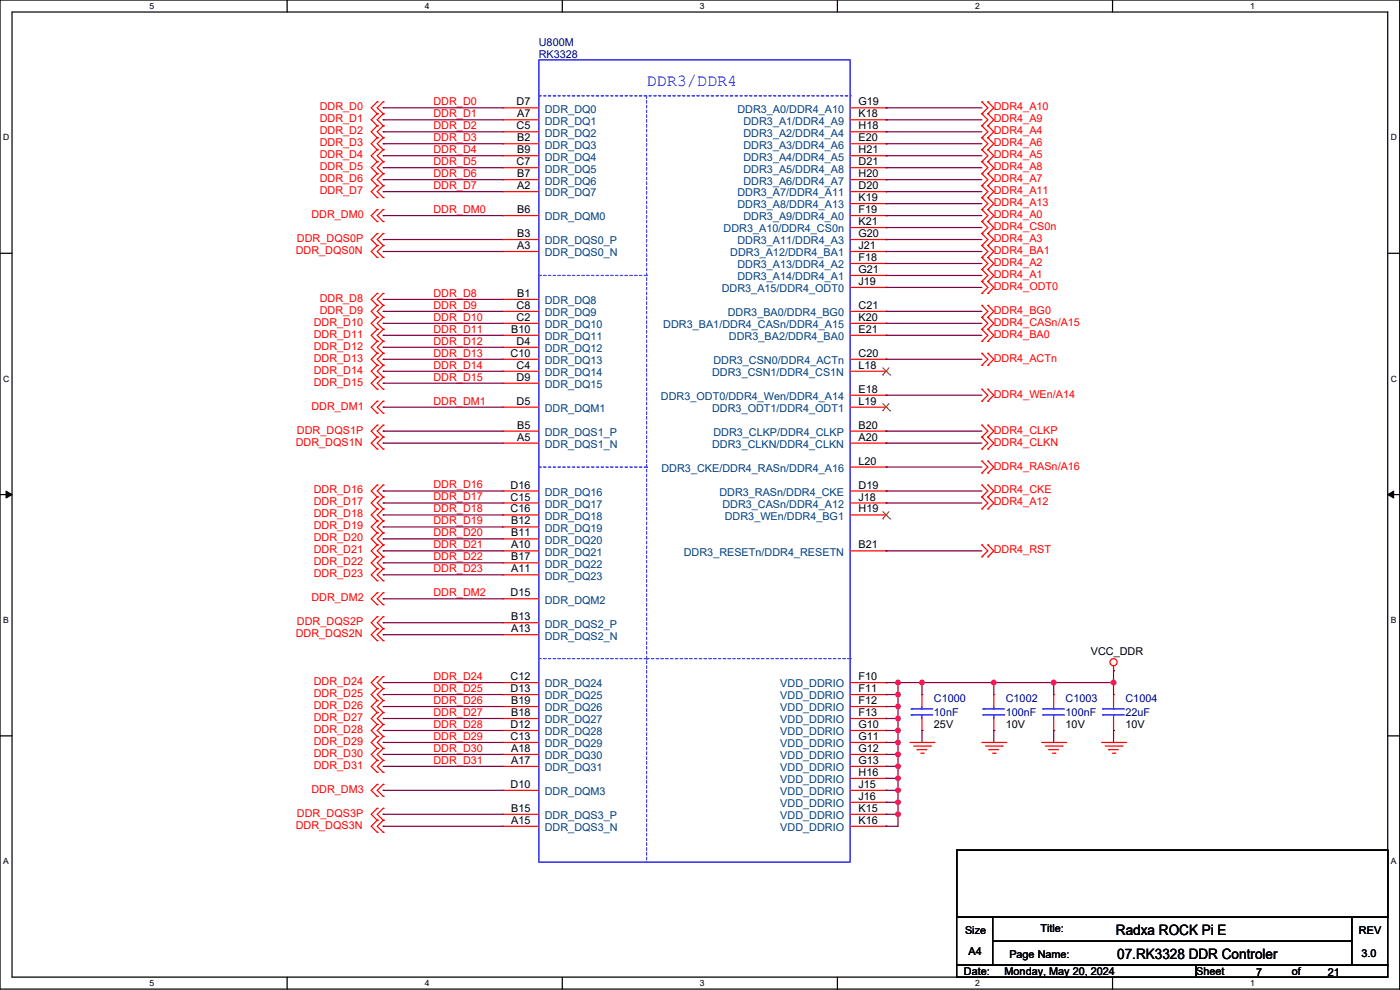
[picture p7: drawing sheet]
<svg xmlns="http://www.w3.org/2000/svg" width="594mm" height="420mm" viewBox="0 0 594 420" stroke-linecap="round" stroke-linejoin="round" font-family="sans-serif">
<defs><g id="words">
<text font-size="7.1" fill="#00f" x="274.3" y="36.4">DDR3/DDR4</text>
<g font-size="6.1">
<text x="473.5" y="396.7">Radxa ROCK Pi E</text>
<text x="474" y="406.9">07.RK3328 DDR Controler</text>
</g>
<g font-size="4.6" fill="#000080">
<text x="228.6" y="19.4">U800M</text>
<text x="228.6" y="24.4">RK3328</text>
<text x="396.3" y="297.7">C1000</text>
<text x="426.7" y="297.7">C1002</text>
<text x="452.1" y="297.7">C1003</text>
<text x="477.5" y="297.7">C1004</text>
<text x="396.3" y="303.8">10nF</text>
<text x="426.7" y="303.8">100nF</text>
<text x="452.1" y="303.8">100nF</text>
<text x="477.5" y="303.8">22uF</text>
</g>
<g font-size="4.6" fill="#f00">
<text x="135.7" y="46.8">DDR_D0</text>
<text x="183.9" y="44.6">DDR_D0</text>
<text x="421.7" y="46.8">DDR4_A10</text>
<text x="135.7" y="51.9">DDR_D1</text>
<text x="183.9" y="49.7">DDR_D1</text>
<text x="421.7" y="51.9">DDR4_A9</text>
<text x="135.7" y="57">DDR_D2</text>
<text x="183.9" y="59.9">DDR_D3</text>
<text x="183.9" y="54.8">DDR_D2</text>
<text x="421.7" y="57">DDR4_A4</text>
<text x="135.7" y="62">DDR_D3</text>
<text x="183.9" y="64.9">DDR_D4</text>
<text x="421.7" y="62">DDR4_A6</text>
<text x="135.7" y="67.1">DDR_D4</text>
<text x="183.9" y="70">DDR_D5</text>
<text x="421.7" y="67.1">DDR4_A5</text>
<text x="135.7" y="77.3">DDR_D6</text>
<text x="135.7" y="72.2">DDR_D5</text>
<text x="183.9" y="75.1">DDR_D6</text>
<text x="421.7" y="77.3">DDR4_A7</text>
<text x="421.7" y="72.2">DDR4_A8</text>
<text x="135.7" y="82.4">DDR_D7</text>
<text x="183.9" y="80.2">DDR_D7</text>
<text x="421.7" y="82.4">DDR4_A11</text>
<text x="421.7" y="87.4">DDR4_A13</text>
<text x="132.1" y="92.5">DDR_DM0</text>
<text x="183.9" y="90.3">DDR_DM0</text>
<text x="421.7" y="92.5">DDR4_A0</text>
<text x="421.7" y="97.6">DDR4_CS0n</text>
<text x="125.5" y="107.8">DDR_DQS0N</text>
<text x="126" y="102.7">DDR_DQS0P</text>
<text x="421.7" y="102.7">DDR4_A3</text>
<text x="421.7" y="107.8">DDR4_BA1</text>
<text x="421.7" y="112.8">DDR4_A2</text>
<text x="421.7" y="117.9">DDR4_A1</text>
<text x="183.9" y="125.9">DDR_D8</text>
<text x="421.7" y="123">DDR4_ODT0</text>
<text x="135.7" y="128.1">DDR_D8</text>
<text x="183.9" y="131">DDR_D9</text>
<text x="135.7" y="133.2">DDR_D9</text>
<text x="183.9" y="136.1">DDR_D10</text>
<text x="421.7" y="133.2">DDR4_BG0</text>
<text x="133.1" y="143.3">DDR_D11</text>
<text x="133.1" y="138.2">DDR_D10</text>
<text x="183.9" y="141.1">DDR_D11</text>
<text x="421.7" y="143.3">DDR4_BA0</text>
<text x="421.7" y="138.2">DDR4_CASn/A15</text>
<text x="133.1" y="148.4">DDR_D12</text>
<text x="183.9" y="146.2">DDR_D12</text>
<text x="133.1" y="153.5">DDR_D13</text>
<text x="183.9" y="151.3">DDR_D13</text>
<text x="421.7" y="153.5">DDR4_ACTn</text>
<text x="133.1" y="158.6">DDR_D14</text>
<text x="183.9" y="156.4">DDR_D14</text>
<text x="183.9" y="161.5">DDR_D15</text>
<text x="133.1" y="163.6">DDR_D15</text>
<text x="132.1" y="173.8">DDR_DM1</text>
<text x="183.9" y="171.6">DDR_DM1</text>
<text x="421.7" y="168.7">DDR4_WEn/A14</text>
<text x="126" y="184">DDR_DQS1P</text>
<text x="421.7" y="184">DDR4_CLKP</text>
<text x="125.5" y="189">DDR_DQS1N</text>
<text x="421.7" y="189">DDR4_CLKN</text>
<text x="421.7" y="199.2">DDR4_RASn/A16</text>
<text x="133.1" y="209.4">DDR_D16</text>
<text x="183.9" y="207.2">DDR_D16</text>
<text x="421.7" y="209.4">DDR4_CKE</text>
<text x="133.1" y="214.4">DDR_D17</text>
<text x="183.9" y="212.3">DDR_D17</text>
<text x="421.7" y="214.4">DDR4_A12</text>
<text x="133.1" y="219.5">DDR_D18</text>
<text x="183.9" y="217.3">DDR_D18</text>
<text x="133.1" y="224.6">DDR_D19</text>
<text x="183.9" y="222.4">DDR_D19</text>
<text x="183.9" y="227.5">DDR_D20</text>
<text x="133.1" y="229.7">DDR_D20</text>
<text x="183.9" y="232.6">DDR_D21</text>
<text x="133.1" y="239.8">DDR_D22</text>
<text x="133.1" y="234.8">DDR_D21</text>
<text x="183.9" y="237.7">DDR_D22</text>
<text x="421.7" y="234.8">DDR4_RST</text>
<text x="133.1" y="244.9">DDR_D23</text>
<text x="183.9" y="242.7">DDR_D23</text>
<text x="132.1" y="255.1">DDR_DM2</text>
<text x="183.9" y="252.9">DDR_DM2</text>
<text x="126" y="265.2">DDR_DQS2P</text>
<text x="125.5" y="270.3">DDR_DQS2N</text>
<text x="133.1" y="290.6">DDR_D24</text>
<text x="183.9" y="288.5">DDR_D24</text>
<text x="183.9" y="293.5">DDR_D25</text>
<text x="133.1" y="295.7">DDR_D25</text>
<text x="183.9" y="298.6">DDR_D26</text>
<text x="133.1" y="305.9">DDR_D27</text>
<text x="133.1" y="300.8">DDR_D26</text>
<text x="183.9" y="303.7">DDR_D27</text>
<text x="133.1" y="311">DDR_D28</text>
<text x="183.9" y="308.8">DDR_D28</text>
<text x="133.1" y="316">DDR_D29</text>
<text x="183.9" y="313.9">DDR_D29</text>
<text x="133.1" y="321.1">DDR_D30</text>
<text x="183.9" y="318.9">DDR_D30</text>
<text x="133.1" y="326.2">DDR_D31</text>
<text x="183.9" y="324">DDR_D31</text>
<text x="132.1" y="336.4">DDR_DM3</text>
<text x="126" y="346.5">DDR_DQS3P</text>
<text x="125.5" y="351.6">DDR_DQS3N</text>
</g>
<g font-size="4.6">
<text x="219.2" y="44.7">D7</text>
<text x="364.3" y="44.7">G19</text>
<text x="219.4" y="49.8">A7</text>
<text x="364.3" y="49.8">K18</text>
<text x="219.2" y="54.9">C5</text>
<text x="219.4" y="59.9">B2</text>
<text x="364.3" y="54.9">H18</text>
<text x="364.3" y="59.9">E20</text>
<text x="219.4" y="65">B9</text>
<text x="364.3" y="65">H21</text>
<text x="219.2" y="70.1">C7</text>
<text x="364.3" y="70.1">D21</text>
<text x="219.4" y="75.2">B7</text>
<text x="364.3" y="75.2">H20</text>
<text x="219.4" y="80.3">A2</text>
<text x="364.3" y="80.3">D20</text>
<text x="364.3" y="85.3">K19</text>
<text x="219.4" y="90.4">B6</text>
<text x="364.3" y="90.4">F19</text>
<text x="364.3" y="95.5">K21</text>
<text x="219.4" y="100.6">B3</text>
<text x="364.3" y="100.6">G20</text>
<text x="219.4" y="105.7">A3</text>
<text x="364.3" y="105.7">J21</text>
<text x="364.3" y="110.7">F18</text>
<text x="364.3" y="115.8">G21</text>
<text x="219.4" y="126">B1</text>
<text x="364.3" y="120.9">J19</text>
<text x="219.2" y="131.1">C8</text>
<text x="364.3" y="131.1">C21</text>
<text x="219.2" y="136.1">C2</text>
<text x="364.3" y="136.1">K20</text>
<text x="216.9" y="141.2">B10</text>
<text x="364.3" y="141.2">E21</text>
<text x="219.2" y="146.3">D4</text>
<text x="216.6" y="151.4">C10</text>
<text x="364.3" y="151.4">C20</text>
<text x="219.2" y="156.5">C4</text>
<text x="219.2" y="161.5">D9</text>
<text x="364.3" y="156.5">L18</text>
<text x="364.3" y="166.6">E18</text>
<text x="219.2" y="171.7">D5</text>
<text x="364.3" y="171.7">L19</text>
<text x="219.4" y="181.9">B5</text>
<text x="364.3" y="181.9">B20</text>
<text x="219.4" y="186.9">A5</text>
<text x="364.3" y="186.9">A20</text>
<text x="364.3" y="197.1">L20</text>
<text x="216.6" y="207.3">D16</text>
<text x="364.3" y="207.3">D19</text>
<text x="216.6" y="212.3">C15</text>
<text x="364.3" y="212.3">J18</text>
<text x="216.6" y="217.4">C16</text>
<text x="364.3" y="217.4">H19</text>
<text x="216.9" y="222.5">B12</text>
<text x="216.9" y="227.6">B11</text>
<text x="216.9" y="232.7">A10</text>
<text x="364.3" y="232.7">B21</text>
<text x="216.9" y="237.7">B17</text>
<text x="216.9" y="242.8">A11</text>
<text x="216.6" y="253">D15</text>
<text x="216.9" y="263.1">B13</text>
<text x="216.9" y="268.2">A13</text>
<text x="462.8" y="277.9">VCC_DDR</text>
<text x="216.6" y="288.5">C12</text>
<text x="216.6" y="293.6">D13</text>
<text x="364.3" y="288.5">F10</text>
<text x="364.3" y="293.6">F11</text>
<text x="216.9" y="298.7">B19</text>
<text x="364.3" y="298.7">F12</text>
<text x="216.9" y="303.8">B18</text>
<text x="364.3" y="303.8">F13</text>
<text x="216.6" y="308.9">D12</text>
<text x="364.3" y="308.9">G10</text>
<text x="396.3" y="308.9">25V</text>
<text x="426.7" y="308.9">10V</text>
<text x="452.1" y="308.9">10V</text>
<text x="477.5" y="308.9">10V</text>
<text x="216.6" y="313.9">C13</text>
<text x="364.3" y="313.9">G11</text>
<text x="216.9" y="319">A18</text>
<text x="364.3" y="319">G12</text>
<text x="216.9" y="324.1">A17</text>
<text x="364.3" y="324.1">G13</text>
<text x="364.3" y="329.2">H16</text>
<text x="216.6" y="334.3">D10</text>
<text x="364.3" y="334.3">J15</text>
<text x="364.3" y="339.3">J16</text>
<text x="216.9" y="344.4">B15</text>
<text x="364.3" y="344.4">K15</text>
<text x="216.9" y="349.5">A15</text>
<text x="364.3" y="349.5">K16</text>
<text x="441.5" y="395.3">Title:</text>
<text x="409.5" y="396.3">Size</text>
<text x="576.6" y="396.3">REV</text>
<text x="411" y="404.9">A4</text>
<text x="428.3" y="406.5">Page Name:</text>
<text x="577.6" y="406">3.0</text>
<text x="409" y="413.6">Date:</text>
<text x="426.2" y="413.6">Monday, May 20, 2024</text>
<text x="507.5" y="413.6">Sheet</text>
<text x="548.1" y="413.6">of</text>
<text x="532.9" y="414.1">7</text>
<text x="563.4" y="414.1">21</text>
</g>
<g font-size="4.6" fill="#004080">
<text x="231.2" y="47.8">DDR_DQ0</text>
<text x="312.9" y="47.8">DDR3_A0/DDR4_A10</text>
<text x="231.2" y="52.9">DDR_DQ1</text>
<text x="315.4" y="52.9">DDR3_A1/DDR4_A9</text>
<text x="231.2" y="58">DDR_DQ2</text>
<text x="315.4" y="58">DDR3_A2/DDR4_A4</text>
<text x="231.2" y="63">DDR_DQ3</text>
<text x="315.4" y="63">DDR3_A3/DDR4_A6</text>
<text x="231.2" y="68.1">DDR_DQ4</text>
<text x="315.4" y="68.1">DDR3_A4/DDR4_A5</text>
<text x="231.2" y="73.2">DDR_DQ5</text>
<text x="315.4" y="73.2">DDR3_A5/DDR4_A8</text>
<text x="231.2" y="78.3">DDR_DQ6</text>
<text x="231.2" y="83.4">DDR_DQ7</text>
<text x="312.9" y="83.4">DDR3_A7/DDR4_A11</text>
<text x="315.4" y="78.3">DDR3_A6/DDR4_A7</text>
<text x="312.9" y="88.4">DDR3_A8/DDR4_A13</text>
<text x="231.2" y="93.5">DDR_DQM0</text>
<text x="315.4" y="93.5">DDR3_A9/DDR4_A0</text>
<text x="307" y="98.6">DDR3_A10/DDR4_CS0n</text>
<text x="231.2" y="103.7">DDR_DQS0_P</text>
<text x="312.9" y="103.7">DDR3_A11/DDR4_A3</text>
<text x="231.2" y="108.8">DDR_DQS0_N</text>
<text x="309.8" y="108.8">DDR3_A12/DDR4_BA1</text>
<text x="312.9" y="113.8">DDR3_A13/DDR4_A2</text>
<text x="312.9" y="118.9">DDR3_A14/DDR4_A1</text>
<text x="306.2" y="124">DDR3_A15/DDR4_ODT0</text>
<text x="231.2" y="129.1">DDR_DQ8</text>
<text x="231.2" y="134.2">DDR_DQ9</text>
<text x="308.8" y="134.2">DDR3_BA0/DDR4_BG0</text>
<text x="231.2" y="139.2">DDR_DQ10</text>
<text x="281.4" y="139.2">DDR3_BA1/DDR4_CASn/DDR4_A15</text>
<text x="231.2" y="144.3">DDR_DQ11</text>
<text x="231.2" y="149.4">DDR_DQ12</text>
<text x="309.3" y="144.3">DDR3_BA2/DDR4_BA0</text>
<text x="231.2" y="154.5">DDR_DQ13</text>
<text x="302.7" y="154.5">DDR3_CSN0/DDR4_ACTn</text>
<text x="231.2" y="159.6">DDR_DQ14</text>
<text x="302.1" y="159.6">DDR3_CSN1/DDR4_CS1N</text>
<text x="231.2" y="164.6">DDR_DQ15</text>
<text x="280.4" y="169.7">DDR3_ODT0/DDR4_Wen/DDR4_A14</text>
<text x="231.2" y="174.8">DDR_DQM1</text>
<text x="302.1" y="174.8">DDR3_ODT1/DDR4_ODT1</text>
<text x="231.2" y="185">DDR_DQS1_P</text>
<text x="302.7" y="185">DDR3_CLKP/DDR4_CLKP</text>
<text x="231.2" y="190">DDR_DQS1_N</text>
<text x="302.1" y="190">DDR3_CLKN/DDR4_CLKN</text>
<text x="280.7" y="200.2">DDR3_CKE/DDR4_RASn/DDR4_A16</text>
<text x="231.2" y="210.4">DDR_DQ16</text>
<text x="231.2" y="215.4">DDR_DQ17</text>
<text x="305.2" y="210.4">DDR3_RASn/DDR4_CKE</text>
<text x="306.5" y="215.4">DDR3_CASn/DDR4_A12</text>
<text x="231.2" y="220.5">DDR_DQ18</text>
<text x="307.5" y="220.5">DDR3_WEn/DDR4_BG1</text>
<text x="231.2" y="225.6">DDR_DQ19</text>
<text x="231.2" y="230.7">DDR_DQ20</text>
<text x="231.2" y="235.8">DDR_DQ21</text>
<text x="290.1" y="235.8">DDR3_RESETn/DDR4_RESETN</text>
<text x="231.2" y="240.8">DDR_DQ22</text>
<text x="231.2" y="245.9">DDR_DQ23</text>
<text x="231.2" y="256.1">DDR_DQM2</text>
<text x="231.2" y="266.2">DDR_DQS2_P</text>
<text x="231.2" y="271.3">DDR_DQS2_N</text>
<text x="231.2" y="291.6">DDR_DQ24</text>
<text x="331.1" y="291.6">VDD_DDRIO</text>
<text x="231.2" y="296.7">DDR_DQ25</text>
<text x="331.1" y="296.7">VDD_DDRIO</text>
<text x="231.2" y="301.8">DDR_DQ26</text>
<text x="331.1" y="301.8">VDD_DDRIO</text>
<text x="231.2" y="306.9">DDR_DQ27</text>
<text x="231.2" y="312">DDR_DQ28</text>
<text x="331.1" y="306.9">VDD_DDRIO</text>
<text x="331.1" y="312">VDD_DDRIO</text>
<text x="231.2" y="317">DDR_DQ29</text>
<text x="331.1" y="317">VDD_DDRIO</text>
<text x="231.2" y="322.1">DDR_DQ30</text>
<text x="331.1" y="322.1">VDD_DDRIO</text>
<text x="231.2" y="327.2">DDR_DQ31</text>
<text x="331.1" y="327.2">VDD_DDRIO</text>
<text x="331.1" y="332.3">VDD_DDRIO</text>
<text x="231.2" y="337.4">DDR_DQM3</text>
<text x="331.1" y="337.4">VDD_DDRIO</text>
<text x="231.2" y="347.5">DDR_DQS3_P</text>
<text x="331.1" y="342.4">VDD_DDRIO</text>
<text x="331.1" y="347.5">VDD_DDRIO</text>
<text x="231.2" y="352.6">DDR_DQS3_N</text>
<text x="331.1" y="352.6">VDD_DDRIO</text>
</g>
<g font-size="3.6">
<text x="63.5" y="3.8">5</text>
<text x="180.2" y="3.8">4</text>
<text x="296.9" y="3.8">3</text>
<text x="413.7" y="3.8">2</text>
<text x="530.4" y="3.8">1</text>
<text x="1.3" y="59.5">D</text>
<text x="590.1" y="59.5">D</text>
<text x="1.3" y="161.9">C</text>
<text x="590.1" y="161.9">C</text>
<text x="1.3" y="264.3">B</text>
<text x="590.1" y="264.3">B</text>
<text x="1.3" y="366.6">A</text>
<text x="590.1" y="366.6">A</text>
<text x="63.5" y="418.3">5</text>
<text x="180.2" y="418.3">4</text>
<text x="296.9" y="418.3">3</text>
<text x="413.7" y="418.3">2</text>
<text x="530.4" y="418.3">1</text>
</g>
</g></defs>
<path d="M0 0h593.9v419.6h-593.9zM5.1 5.1h583.7v409.4h-583.7z" fill="none" stroke="#000" stroke-width=".51"/>
<g fill="#fff">
<path d="M63.5 .5h2v4.1h-2z"/>
<path d="M63.5 415.1h2v4h-2z"/>
</g>
<path d="M121.8 0v5.1M121.8 414.5v5.1" fill="none" stroke="#000" stroke-width=".51"/>
<g fill="#fff">
<path d="M180.2 .5h2v4.1h-2z"/>
<path d="M180.2 415.1h2v4h-2z"/>
</g>
<path d="M238.6 0v5.1M238.6 414.5v5.1" fill="none" stroke="#000" stroke-width=".51"/>
<g fill="#fff">
<path d="M296.9 .5h2.1v4.1h-2.1z"/>
<path d="M296.9 415.1h2.1v4h-2.1z"/>
</g>
<path d="M355.3 0v5.1M355.3 414.5v5.1" fill="none" stroke="#000" stroke-width=".51"/>
<g fill="#fff">
<path d="M413.7 .5h2v4.1h-2z"/>
<path d="M413.7 415.1h2v4h-2z"/>
</g>
<path d="M472 0v5.1M472 414.5v5.1" fill="none" stroke="#000" stroke-width=".51"/>
<g fill="#fff">
<path d="M530.4 .5h2v4.1h-2z"/>
<path d="M530.4 415.1h2v4h-2z"/>
<path d="M1.3 56.3h2.6v4h-2.6z"/>
<path d="M590.1 56.3h2.6v4h-2.6z"/>
<path d="M1.3 158.6h2.6v4.1h-2.6z"/>
<path d="M590.1 158.6h2.6v4.1h-2.6z"/>
</g>
<path d="M0 107.5h5.1M588.8 107.5h5.1" fill="none" stroke="#000" stroke-width=".51"/>
<g fill="#fff">
<path d="M1.3 261h2.4v4.1h-2.4z"/>
<path d="M590.1 261h2.4v4.1h-2.4z"/>
</g>
<path d="M0 209.8h5.1M588.8 209.8h5.1" fill="none" stroke="#000" stroke-width=".51"/>
<path d="M2.6 208.3l2.5 1.5-2.5 1.5zM588.8 209.8l2.5-1.5v3z" fill="#000" stroke="#000" stroke-width=".42"/>
<g fill="#fff">
<path d="M1.3 363.4h2.4v4h-2.4z"/>
<path d="M590.1 363.4h2.4v4h-2.4z"/>
</g>
<path d="M0 312.2h5.1M588.8 312.2h5.1" fill="none" stroke="#000" stroke-width=".51"/>
<path d="M467.4 315h10.1" fill="none" stroke="#f00" stroke-width=".51"/>
<circle cx="477.5" cy="315" r=".25" fill="#f00"/>
<path d="M468.9 316.5h7.1" fill="none" stroke="#f00" stroke-width=".51"/>
<circle cx="476" cy="316.5" r=".25" fill="#f00"/>
<path d="M470.4 318h4.1" fill="none" stroke="#f00" stroke-width=".51"/>
<circle cx="470.4" cy="318" r=".25" fill="#f00"/>
<path d="M472 319.6h1" fill="none" stroke="#f00" stroke-width=".51"/>
<circle cx="473" cy="319.6" r=".25" fill="#f00"/>
<path d="M386.1 315h10.2" fill="none" stroke="#f00" stroke-width=".51"/>
<circle cx="396.3" cy="315" r=".25" fill="#f00"/>
<path d="M387.6 316.5h7.1" fill="none" stroke="#f00" stroke-width=".51"/>
<circle cx="394.7" cy="316.5" r=".25" fill="#f00"/>
<path d="M389.1 318h4.1" fill="none" stroke="#f00" stroke-width=".51"/>
<circle cx="389.1" cy="318" r=".25" fill="#f00"/>
<path d="M390.7 319.6h1" fill="none" stroke="#f00" stroke-width=".51"/>
<circle cx="391.7" cy="319.6" r=".25" fill="#f00"/>
<path d="M472.5 282.5v2" fill="none" stroke="#f00" stroke-width=".51"/>
<circle cx="472.5" cy="284.5" r=".25" fill="#f00"/>
<g fill="none" stroke="#f00" stroke-width=".51">
<path d="M416.6 315h10.1"/>
<circle cx="472.5" cy="280.9" r="1.51"/>
</g>
<circle cx="426.7" cy="315" r=".25" fill="#f00"/>
<path d="M418.1 316.5h7.1" fill="none" stroke="#f00" stroke-width=".51"/>
<circle cx="425.2" cy="316.5" r=".25" fill="#f00"/>
<path d="M419.6 318h4.1" fill="none" stroke="#f00" stroke-width=".51"/>
<circle cx="419.6" cy="318" r=".25" fill="#f00"/>
<path d="M421.2 319.6h1" fill="none" stroke="#f00" stroke-width=".51"/>
<circle cx="422.2" cy="319.6" r=".25" fill="#f00"/>
<path d="M442 315h10.1" fill="none" stroke="#f00" stroke-width=".51"/>
<circle cx="452.1" cy="315" r=".25" fill="#f00"/>
<path d="M443.5 316.5h7.1" fill="none" stroke="#f00" stroke-width=".51"/>
<circle cx="450.6" cy="316.5" r=".25" fill="#f00"/>
<path d="M445 318h4.1" fill="none" stroke="#f00" stroke-width=".51"/>
<circle cx="445" cy="318" r=".25" fill="#f00"/>
<path d="M446.6 319.6h1" fill="none" stroke="#f00" stroke-width=".51"/>
<circle cx="447.6" cy="319.6" r=".25" fill="#f00"/>
<path d="M160 73.7l-2.5 2.5" fill="none" stroke="#f00" stroke-width=".51"/>
<circle cx="160" cy="73.7" r=".25" fill="#f00"/>
<path d="M157.5 76.2l2.5 2.6" fill="none" stroke="#f00" stroke-width=".51"/>
<circle cx="160" cy="78.8" r=".25" fill="#f00"/>
<path d="M162.6 73.7l-2.6 2.5" fill="none" stroke="#f00" stroke-width=".51"/>
<circle cx="162.6" cy="73.7" r=".25" fill="#f00"/>
<path d="M160 76.2l2.6 2.6" fill="none" stroke="#f00" stroke-width=".51"/>
<circle cx="162.6" cy="78.8" r=".25" fill="#f00"/>
<path d="M160 68.6l-2.5 2.5" fill="none" stroke="#f00" stroke-width=".51"/>
<circle cx="160" cy="68.6" r=".25" fill="#f00"/>
<path d="M157.5 71.1l2.5 2.6" fill="none" stroke="#f00" stroke-width=".51"/>
<circle cx="160" cy="73.7" r=".25" fill="#f00"/>
<path d="M162.6 68.6l-2.6 2.5" fill="none" stroke="#f00" stroke-width=".51"/>
<circle cx="162.6" cy="68.6" r=".25" fill="#f00"/>
<path d="M160 71.1l2.6 2.6" fill="none" stroke="#f00" stroke-width=".51"/>
<circle cx="162.6" cy="73.7" r=".25" fill="#f00"/>
<path d="M160 63.5l-2.5 2.6" fill="none" stroke="#f00" stroke-width=".51"/>
<circle cx="160" cy="63.5" r=".25" fill="#f00"/>
<path d="M157.5 66.1l2.5 2.5" fill="none" stroke="#f00" stroke-width=".51"/>
<circle cx="160" cy="68.6" r=".25" fill="#f00"/>
<path d="M162.6 63.5l-2.6 2.6" fill="none" stroke="#f00" stroke-width=".51"/>
<circle cx="162.6" cy="63.5" r=".25" fill="#f00"/>
<path d="M160 66.1l2.6 2.5" fill="none" stroke="#f00" stroke-width=".51"/>
<circle cx="162.6" cy="68.6" r=".25" fill="#f00"/>
<path d="M160 58.4l-2.5 2.6" fill="none" stroke="#f00" stroke-width=".51"/>
<circle cx="160" cy="58.4" r=".25" fill="#f00"/>
<path d="M157.5 61l2.5 2.5" fill="none" stroke="#f00" stroke-width=".51"/>
<circle cx="160" cy="63.5" r=".25" fill="#f00"/>
<path d="M162.6 58.4l-2.6 2.6" fill="none" stroke="#f00" stroke-width=".51"/>
<circle cx="162.6" cy="58.4" r=".25" fill="#f00"/>
<path d="M160 61l2.6 2.5" fill="none" stroke="#f00" stroke-width=".51"/>
<circle cx="162.6" cy="63.5" r=".25" fill="#f00"/>
<path d="M160 53.4l-2.5 2.5" fill="none" stroke="#f00" stroke-width=".51"/>
<circle cx="160" cy="53.4" r=".25" fill="#f00"/>
<path d="M157.5 55.9l2.5 2.5" fill="none" stroke="#f00" stroke-width=".51"/>
<circle cx="160" cy="58.4" r=".25" fill="#f00"/>
<path d="M162.6 53.4l-2.6 2.5" fill="none" stroke="#f00" stroke-width=".51"/>
<circle cx="162.6" cy="53.4" r=".25" fill="#f00"/>
<path d="M160 55.9l2.6 2.5" fill="none" stroke="#f00" stroke-width=".51"/>
<circle cx="162.6" cy="58.4" r=".25" fill="#f00"/>
<path d="M160 48.3l-2.5 2.5" fill="none" stroke="#f00" stroke-width=".51"/>
<circle cx="160" cy="48.3" r=".25" fill="#f00"/>
<path d="M157.5 50.8l2.5 2.6" fill="none" stroke="#f00" stroke-width=".51"/>
<circle cx="160" cy="53.4" r=".25" fill="#f00"/>
<path d="M162.6 48.3l-2.6 2.5" fill="none" stroke="#f00" stroke-width=".51"/>
<circle cx="162.6" cy="48.3" r=".25" fill="#f00"/>
<path d="M160 50.8l2.6 2.6" fill="none" stroke="#f00" stroke-width=".51"/>
<circle cx="162.6" cy="53.4" r=".25" fill="#f00"/>
<path d="M160 43.2l-2.5 2.5" fill="none" stroke="#f00" stroke-width=".51"/>
<circle cx="160" cy="43.2" r=".25" fill="#f00"/>
<path d="M157.5 45.7l2.5 2.6" fill="none" stroke="#f00" stroke-width=".51"/>
<circle cx="160" cy="48.3" r=".25" fill="#f00"/>
<path d="M162.6 43.2l-2.6 2.5" fill="none" stroke="#f00" stroke-width=".51"/>
<circle cx="162.6" cy="43.2" r=".25" fill="#f00"/>
<path d="M160 45.7l2.6 2.6" fill="none" stroke="#f00" stroke-width=".51"/>
<circle cx="162.6" cy="48.3" r=".25" fill="#f00"/>
<path d="M160 78.8l-2.5 2.5" fill="none" stroke="#f00" stroke-width=".51"/>
<circle cx="160" cy="78.8" r=".25" fill="#f00"/>
<path d="M157.5 81.3l2.5 2.5" fill="none" stroke="#f00" stroke-width=".51"/>
<circle cx="160" cy="83.8" r=".25" fill="#f00"/>
<path d="M162.6 78.8l-2.6 2.5" fill="none" stroke="#f00" stroke-width=".51"/>
<circle cx="162.6" cy="78.8" r=".25" fill="#f00"/>
<path d="M160 81.3l2.6 2.5" fill="none" stroke="#f00" stroke-width=".51"/>
<circle cx="162.6" cy="83.8" r=".25" fill="#f00"/>
<path d="M160 88.9l-2.5 2.6" fill="none" stroke="#f00" stroke-width=".51"/>
<circle cx="160" cy="88.9" r=".25" fill="#f00"/>
<path d="M157.5 91.5l2.5 2.5" fill="none" stroke="#f00" stroke-width=".51"/>
<circle cx="160" cy="94" r=".25" fill="#f00"/>
<path d="M162.6 88.9l-2.6 2.6" fill="none" stroke="#f00" stroke-width=".51"/>
<circle cx="162.6" cy="88.9" r=".25" fill="#f00"/>
<path d="M160 91.5l2.6 2.5" fill="none" stroke="#f00" stroke-width=".51"/>
<circle cx="162.6" cy="94" r=".25" fill="#f00"/>
<path d="M160 170.2l-2.5 2.5" fill="none" stroke="#f00" stroke-width=".51"/>
<circle cx="160" cy="170.2" r=".25" fill="#f00"/>
<path d="M157.5 172.7l2.5 2.6" fill="none" stroke="#f00" stroke-width=".51"/>
<circle cx="160" cy="175.3" r=".25" fill="#f00"/>
<path d="M162.6 170.2l-2.6 2.5" fill="none" stroke="#f00" stroke-width=".51"/>
<circle cx="162.6" cy="170.2" r=".25" fill="#f00"/>
<path d="M160 172.7l2.6 2.6" fill="none" stroke="#f00" stroke-width=".51"/>
<circle cx="162.6" cy="175.3" r=".25" fill="#f00"/>
<path d="M160 160l-2.5 2.6" fill="none" stroke="#f00" stroke-width=".51"/>
<circle cx="160" cy="160" r=".25" fill="#f00"/>
<path d="M157.5 162.6l2.5 2.5" fill="none" stroke="#f00" stroke-width=".51"/>
<circle cx="160" cy="165.1" r=".25" fill="#f00"/>
<path d="M162.6 160l-2.6 2.6" fill="none" stroke="#f00" stroke-width=".51"/>
<circle cx="162.6" cy="160" r=".25" fill="#f00"/>
<path d="M160 162.6l2.6 2.5" fill="none" stroke="#f00" stroke-width=".51"/>
<circle cx="162.6" cy="165.1" r=".25" fill="#f00"/>
<path d="M160 144.8l-2.5 2.5" fill="none" stroke="#f00" stroke-width=".51"/>
<circle cx="160" cy="144.8" r=".25" fill="#f00"/>
<path d="M157.5 147.3l2.5 2.6" fill="none" stroke="#f00" stroke-width=".51"/>
<circle cx="160" cy="149.9" r=".25" fill="#f00"/>
<path d="M162.6 144.8l-2.6 2.5" fill="none" stroke="#f00" stroke-width=".51"/>
<circle cx="162.6" cy="144.8" r=".25" fill="#f00"/>
<path d="M160 147.3l2.6 2.6" fill="none" stroke="#f00" stroke-width=".51"/>
<circle cx="162.6" cy="149.9" r=".25" fill="#f00"/>
<path d="M160 155l-2.5 2.5" fill="none" stroke="#f00" stroke-width=".51"/>
<circle cx="160" cy="155" r=".25" fill="#f00"/>
<path d="M157.5 157.5l2.5 2.5" fill="none" stroke="#f00" stroke-width=".51"/>
<circle cx="160" cy="160" r=".25" fill="#f00"/>
<path d="M162.6 155l-2.6 2.5" fill="none" stroke="#f00" stroke-width=".51"/>
<circle cx="162.6" cy="155" r=".25" fill="#f00"/>
<path d="M160 157.5l2.6 2.5" fill="none" stroke="#f00" stroke-width=".51"/>
<circle cx="162.6" cy="160" r=".25" fill="#f00"/>
<path d="M160 139.7l-2.5 2.6" fill="none" stroke="#f00" stroke-width=".51"/>
<circle cx="160" cy="139.7" r=".25" fill="#f00"/>
<path d="M157.5 142.3l2.5 2.5" fill="none" stroke="#f00" stroke-width=".51"/>
<circle cx="160" cy="144.8" r=".25" fill="#f00"/>
<path d="M162.6 139.7l-2.6 2.6" fill="none" stroke="#f00" stroke-width=".51"/>
<circle cx="162.6" cy="139.7" r=".25" fill="#f00"/>
<path d="M160 142.3l2.6 2.5" fill="none" stroke="#f00" stroke-width=".51"/>
<circle cx="162.6" cy="144.8" r=".25" fill="#f00"/>
<path d="M160 124.5l-2.5 2.5" fill="none" stroke="#f00" stroke-width=".51"/>
<circle cx="160" cy="124.5" r=".25" fill="#f00"/>
<path d="M157.5 127l2.5 2.6" fill="none" stroke="#f00" stroke-width=".51"/>
<circle cx="160" cy="129.6" r=".25" fill="#f00"/>
<path d="M162.6 124.5l-2.6 2.5" fill="none" stroke="#f00" stroke-width=".51"/>
<circle cx="162.6" cy="124.5" r=".25" fill="#f00"/>
<path d="M160 127l2.6 2.6" fill="none" stroke="#f00" stroke-width=".51"/>
<circle cx="162.6" cy="129.6" r=".25" fill="#f00"/>
<path d="M160 149.9l-2.5 2.5" fill="none" stroke="#f00" stroke-width=".51"/>
<circle cx="160" cy="149.9" r=".25" fill="#f00"/>
<path d="M157.5 152.4l2.5 2.6" fill="none" stroke="#f00" stroke-width=".51"/>
<circle cx="160" cy="155" r=".25" fill="#f00"/>
<path d="M162.6 149.9l-2.6 2.5" fill="none" stroke="#f00" stroke-width=".51"/>
<circle cx="162.6" cy="149.9" r=".25" fill="#f00"/>
<path d="M160 152.4l2.6 2.6" fill="none" stroke="#f00" stroke-width=".51"/>
<circle cx="162.6" cy="155" r=".25" fill="#f00"/>
<path d="M160 134.6l-2.5 2.6" fill="none" stroke="#f00" stroke-width=".51"/>
<circle cx="160" cy="134.6" r=".25" fill="#f00"/>
<path d="M157.5 137.2l2.5 2.5" fill="none" stroke="#f00" stroke-width=".51"/>
<circle cx="160" cy="139.7" r=".25" fill="#f00"/>
<path d="M162.6 134.6l-2.6 2.6" fill="none" stroke="#f00" stroke-width=".51"/>
<circle cx="162.6" cy="134.6" r=".25" fill="#f00"/>
<path d="M160 137.2l2.6 2.5" fill="none" stroke="#f00" stroke-width=".51"/>
<circle cx="162.6" cy="139.7" r=".25" fill="#f00"/>
<path d="M160 129.6l-2.5 2.5" fill="none" stroke="#f00" stroke-width=".51"/>
<circle cx="160" cy="129.6" r=".25" fill="#f00"/>
<path d="M157.5 132.1l2.5 2.5" fill="none" stroke="#f00" stroke-width=".51"/>
<circle cx="160" cy="134.6" r=".25" fill="#f00"/>
<path d="M162.6 129.6l-2.6 2.5" fill="none" stroke="#f00" stroke-width=".51"/>
<circle cx="162.6" cy="129.6" r=".25" fill="#f00"/>
<path d="M160 132.1l2.6 2.5" fill="none" stroke="#f00" stroke-width=".51"/>
<circle cx="162.6" cy="134.6" r=".25" fill="#f00"/>
<path d="M160 241.3l-2.5 2.6" fill="none" stroke="#f00" stroke-width=".51"/>
<circle cx="160" cy="241.3" r=".25" fill="#f00"/>
<path d="M157.5 243.9l2.5 2.5" fill="none" stroke="#f00" stroke-width=".51"/>
<circle cx="160" cy="246.4" r=".25" fill="#f00"/>
<path d="M162.6 241.3l-2.6 2.6" fill="none" stroke="#f00" stroke-width=".51"/>
<circle cx="162.6" cy="241.3" r=".25" fill="#f00"/>
<path d="M160 243.9l2.6 2.5" fill="none" stroke="#f00" stroke-width=".51"/>
<circle cx="162.6" cy="246.4" r=".25" fill="#f00"/>
<path d="M160 226.1l-2.5 2.5" fill="none" stroke="#f00" stroke-width=".51"/>
<circle cx="160" cy="226.1" r=".25" fill="#f00"/>
<path d="M157.5 228.6l2.5 2.6" fill="none" stroke="#f00" stroke-width=".51"/>
<circle cx="160" cy="231.2" r=".25" fill="#f00"/>
<path d="M162.6 226.1l-2.6 2.5" fill="none" stroke="#f00" stroke-width=".51"/>
<circle cx="162.6" cy="226.1" r=".25" fill="#f00"/>
<path d="M160 228.6l2.6 2.6" fill="none" stroke="#f00" stroke-width=".51"/>
<circle cx="162.6" cy="231.2" r=".25" fill="#f00"/>
<path d="M160 236.2l-2.5 2.6" fill="none" stroke="#f00" stroke-width=".51"/>
<circle cx="160" cy="236.2" r=".25" fill="#f00"/>
<path d="M157.5 238.8l2.5 2.5" fill="none" stroke="#f00" stroke-width=".51"/>
<circle cx="160" cy="241.3" r=".25" fill="#f00"/>
<path d="M162.6 236.2l-2.6 2.6" fill="none" stroke="#f00" stroke-width=".51"/>
<circle cx="162.6" cy="236.2" r=".25" fill="#f00"/>
<path d="M160 238.8l2.6 2.5" fill="none" stroke="#f00" stroke-width=".51"/>
<circle cx="162.6" cy="241.3" r=".25" fill="#f00"/>
<path d="M160 221l-2.5 2.5" fill="none" stroke="#f00" stroke-width=".51"/>
<circle cx="160" cy="221" r=".25" fill="#f00"/>
<path d="M157.5 223.5l2.5 2.6" fill="none" stroke="#f00" stroke-width=".51"/>
<circle cx="160" cy="226.1" r=".25" fill="#f00"/>
<path d="M162.6 221l-2.6 2.5" fill="none" stroke="#f00" stroke-width=".51"/>
<circle cx="162.6" cy="221" r=".25" fill="#f00"/>
<path d="M160 223.5l2.6 2.6" fill="none" stroke="#f00" stroke-width=".51"/>
<circle cx="162.6" cy="226.1" r=".25" fill="#f00"/>
<path d="M160 205.8l-2.5 2.5" fill="none" stroke="#f00" stroke-width=".51"/>
<circle cx="160" cy="205.8" r=".25" fill="#f00"/>
<path d="M157.5 208.3l2.5 2.5" fill="none" stroke="#f00" stroke-width=".51"/>
<circle cx="160" cy="210.8" r=".25" fill="#f00"/>
<path d="M162.6 205.8l-2.6 2.5" fill="none" stroke="#f00" stroke-width=".51"/>
<circle cx="162.6" cy="205.8" r=".25" fill="#f00"/>
<path d="M160 208.3l2.6 2.5" fill="none" stroke="#f00" stroke-width=".51"/>
<circle cx="162.6" cy="210.8" r=".25" fill="#f00"/>
<path d="M160 231.2l-2.5 2.5" fill="none" stroke="#f00" stroke-width=".51"/>
<circle cx="160" cy="231.2" r=".25" fill="#f00"/>
<path d="M157.5 233.7l2.5 2.5" fill="none" stroke="#f00" stroke-width=".51"/>
<circle cx="160" cy="236.2" r=".25" fill="#f00"/>
<path d="M162.6 231.2l-2.6 2.5" fill="none" stroke="#f00" stroke-width=".51"/>
<circle cx="162.6" cy="231.2" r=".25" fill="#f00"/>
<path d="M160 233.7l2.6 2.5" fill="none" stroke="#f00" stroke-width=".51"/>
<circle cx="162.6" cy="236.2" r=".25" fill="#f00"/>
<path d="M160 215.9l-2.5 2.6" fill="none" stroke="#f00" stroke-width=".51"/>
<circle cx="160" cy="215.9" r=".25" fill="#f00"/>
<path d="M157.5 218.5l2.5 2.5" fill="none" stroke="#f00" stroke-width=".51"/>
<circle cx="160" cy="221" r=".25" fill="#f00"/>
<path d="M162.6 215.9l-2.6 2.6" fill="none" stroke="#f00" stroke-width=".51"/>
<circle cx="162.6" cy="215.9" r=".25" fill="#f00"/>
<path d="M160 218.5l2.6 2.5" fill="none" stroke="#f00" stroke-width=".51"/>
<circle cx="162.6" cy="221" r=".25" fill="#f00"/>
<path d="M160 210.8l-2.5 2.6" fill="none" stroke="#f00" stroke-width=".51"/>
<circle cx="160" cy="210.8" r=".25" fill="#f00"/>
<path d="M157.5 213.4l2.5 2.5" fill="none" stroke="#f00" stroke-width=".51"/>
<circle cx="160" cy="215.9" r=".25" fill="#f00"/>
<path d="M162.6 210.8l-2.6 2.6" fill="none" stroke="#f00" stroke-width=".51"/>
<circle cx="162.6" cy="210.8" r=".25" fill="#f00"/>
<path d="M160 213.4l2.6 2.5" fill="none" stroke="#f00" stroke-width=".51"/>
<circle cx="162.6" cy="215.9" r=".25" fill="#f00"/>
<path d="M160 251.5l-2.5 2.5" fill="none" stroke="#f00" stroke-width=".51"/>
<circle cx="160" cy="251.5" r=".25" fill="#f00"/>
<path d="M157.5 254l2.5 2.6" fill="none" stroke="#f00" stroke-width=".51"/>
<circle cx="160" cy="256.6" r=".25" fill="#f00"/>
<path d="M162.6 251.5l-2.6 2.5" fill="none" stroke="#f00" stroke-width=".51"/>
<circle cx="162.6" cy="251.5" r=".25" fill="#f00"/>
<path d="M160 254l2.6 2.6" fill="none" stroke="#f00" stroke-width=".51"/>
<circle cx="162.6" cy="256.6" r=".25" fill="#f00"/>
<path d="M160 317.5l-2.5 2.6" fill="none" stroke="#f00" stroke-width=".51"/>
<circle cx="160" cy="317.5" r=".25" fill="#f00"/>
<path d="M157.5 320.1l2.5 2.5" fill="none" stroke="#f00" stroke-width=".51"/>
<circle cx="160" cy="322.6" r=".25" fill="#f00"/>
<path d="M162.6 317.5l-2.6 2.6" fill="none" stroke="#f00" stroke-width=".51"/>
<circle cx="162.6" cy="317.5" r=".25" fill="#f00"/>
<path d="M160 320.1l2.6 2.5" fill="none" stroke="#f00" stroke-width=".51"/>
<circle cx="162.6" cy="322.6" r=".25" fill="#f00"/>
<path d="M160 322.6l-2.5 2.5" fill="none" stroke="#f00" stroke-width=".51"/>
<circle cx="160" cy="322.6" r=".25" fill="#f00"/>
<path d="M157.5 325.1l2.5 2.6" fill="none" stroke="#f00" stroke-width=".51"/>
<circle cx="160" cy="327.7" r=".25" fill="#f00"/>
<path d="M162.6 322.6l-2.6 2.5" fill="none" stroke="#f00" stroke-width=".51"/>
<circle cx="162.6" cy="322.6" r=".25" fill="#f00"/>
<path d="M160 325.1l2.6 2.6" fill="none" stroke="#f00" stroke-width=".51"/>
<circle cx="162.6" cy="327.7" r=".25" fill="#f00"/>
<path d="M160 307.4l-2.5 2.5" fill="none" stroke="#f00" stroke-width=".51"/>
<circle cx="160" cy="307.4" r=".25" fill="#f00"/>
<path d="M157.5 309.9l2.5 2.5" fill="none" stroke="#f00" stroke-width=".51"/>
<circle cx="160" cy="312.4" r=".25" fill="#f00"/>
<path d="M162.6 307.4l-2.6 2.5" fill="none" stroke="#f00" stroke-width=".51"/>
<circle cx="162.6" cy="307.4" r=".25" fill="#f00"/>
<path d="M160 309.9l2.6 2.5" fill="none" stroke="#f00" stroke-width=".51"/>
<circle cx="162.6" cy="312.4" r=".25" fill="#f00"/>
<path d="M160 312.4l-2.5 2.6" fill="none" stroke="#f00" stroke-width=".51"/>
<circle cx="160" cy="312.4" r=".25" fill="#f00"/>
<path d="M157.5 315l2.5 2.5" fill="none" stroke="#f00" stroke-width=".51"/>
<circle cx="160" cy="317.5" r=".25" fill="#f00"/>
<path d="M162.6 312.4l-2.6 2.6" fill="none" stroke="#f00" stroke-width=".51"/>
<circle cx="162.6" cy="312.4" r=".25" fill="#f00"/>
<path d="M160 315l2.6 2.5" fill="none" stroke="#f00" stroke-width=".51"/>
<circle cx="162.6" cy="317.5" r=".25" fill="#f00"/>
<path d="M160 302.3l-2.5 2.5" fill="none" stroke="#f00" stroke-width=".51"/>
<circle cx="160" cy="302.3" r=".25" fill="#f00"/>
<path d="M157.5 304.8l2.5 2.6" fill="none" stroke="#f00" stroke-width=".51"/>
<circle cx="160" cy="307.4" r=".25" fill="#f00"/>
<path d="M162.6 302.3l-2.6 2.5" fill="none" stroke="#f00" stroke-width=".51"/>
<circle cx="162.6" cy="302.3" r=".25" fill="#f00"/>
<path d="M160 304.8l2.6 2.6" fill="none" stroke="#f00" stroke-width=".51"/>
<circle cx="162.6" cy="307.4" r=".25" fill="#f00"/>
<path d="M160 297.2l-2.5 2.5" fill="none" stroke="#f00" stroke-width=".51"/>
<circle cx="160" cy="297.2" r=".25" fill="#f00"/>
<path d="M157.5 299.7l2.5 2.6" fill="none" stroke="#f00" stroke-width=".51"/>
<circle cx="160" cy="302.3" r=".25" fill="#f00"/>
<path d="M162.6 297.2l-2.6 2.5" fill="none" stroke="#f00" stroke-width=".51"/>
<circle cx="162.6" cy="297.2" r=".25" fill="#f00"/>
<path d="M160 299.7l2.6 2.6" fill="none" stroke="#f00" stroke-width=".51"/>
<circle cx="162.6" cy="302.3" r=".25" fill="#f00"/>
<path d="M160 287l-2.5 2.6" fill="none" stroke="#f00" stroke-width=".51"/>
<circle cx="160" cy="287" r=".25" fill="#f00"/>
<path d="M157.5 289.6l2.5 2.5" fill="none" stroke="#f00" stroke-width=".51"/>
<circle cx="160" cy="292.1" r=".25" fill="#f00"/>
<path d="M162.6 287l-2.6 2.6" fill="none" stroke="#f00" stroke-width=".51"/>
<circle cx="162.6" cy="287" r=".25" fill="#f00"/>
<path d="M160 289.6l2.6 2.5" fill="none" stroke="#f00" stroke-width=".51"/>
<circle cx="162.6" cy="292.1" r=".25" fill="#f00"/>
<path d="M160 292.1l-2.5 2.6" fill="none" stroke="#f00" stroke-width=".51"/>
<circle cx="160" cy="292.1" r=".25" fill="#f00"/>
<path d="M157.5 294.7l2.5 2.5" fill="none" stroke="#f00" stroke-width=".51"/>
<circle cx="160" cy="297.2" r=".25" fill="#f00"/>
<path d="M162.6 292.1l-2.6 2.6" fill="none" stroke="#f00" stroke-width=".51"/>
<circle cx="162.6" cy="292.1" r=".25" fill="#f00"/>
<path d="M160 294.7l2.6 2.5" fill="none" stroke="#f00" stroke-width=".51"/>
<circle cx="162.6" cy="297.2" r=".25" fill="#f00"/>
<path d="M160 332.8l-2.5 2.5" fill="none" stroke="#f00" stroke-width=".51"/>
<circle cx="160" cy="332.8" r=".25" fill="#f00"/>
<path d="M157.5 335.3l2.5 2.5" fill="none" stroke="#f00" stroke-width=".51"/>
<circle cx="160" cy="337.8" r=".25" fill="#f00"/>
<path d="M162.6 332.8l-2.6 2.5" fill="none" stroke="#f00" stroke-width=".51"/>
<circle cx="162.6" cy="332.8" r=".25" fill="#f00"/>
<path d="M160 335.3l2.6 2.5" fill="none" stroke="#f00" stroke-width=".51"/>
<circle cx="162.6" cy="337.8" r=".25" fill="#f00"/>
<path d="M160 99.1l-2.5 2.5" fill="none" stroke="#f00" stroke-width=".51"/>
<circle cx="160" cy="99.1" r=".25" fill="#f00"/>
<path d="M157.5 101.6l2.5 2.6" fill="none" stroke="#f00" stroke-width=".51"/>
<circle cx="160" cy="104.2" r=".25" fill="#f00"/>
<path d="M162.6 99.1l-2.6 2.5" fill="none" stroke="#f00" stroke-width=".51"/>
<circle cx="162.6" cy="99.1" r=".25" fill="#f00"/>
<path d="M160 101.6l2.6 2.6" fill="none" stroke="#f00" stroke-width=".51"/>
<circle cx="162.6" cy="104.2" r=".25" fill="#f00"/>
<path d="M160 104.2l-2.5 2.5" fill="none" stroke="#f00" stroke-width=".51"/>
<circle cx="160" cy="104.2" r=".25" fill="#f00"/>
<path d="M157.5 106.7l2.5 2.5" fill="none" stroke="#f00" stroke-width=".51"/>
<circle cx="160" cy="109.2" r=".25" fill="#f00"/>
<path d="M162.6 104.2l-2.6 2.5" fill="none" stroke="#f00" stroke-width=".51"/>
<circle cx="162.6" cy="104.2" r=".25" fill="#f00"/>
<path d="M160 106.7l2.6 2.5" fill="none" stroke="#f00" stroke-width=".51"/>
<circle cx="162.6" cy="109.2" r=".25" fill="#f00"/>
<path d="M160 180.4l-2.5 2.5" fill="none" stroke="#f00" stroke-width=".51"/>
<circle cx="160" cy="180.4" r=".25" fill="#f00"/>
<path d="M157.5 182.9l2.5 2.5" fill="none" stroke="#f00" stroke-width=".51"/>
<circle cx="160" cy="185.4" r=".25" fill="#f00"/>
<path d="M162.6 180.4l-2.6 2.5" fill="none" stroke="#f00" stroke-width=".51"/>
<circle cx="162.6" cy="180.4" r=".25" fill="#f00"/>
<path d="M160 182.9l2.6 2.5" fill="none" stroke="#f00" stroke-width=".51"/>
<circle cx="162.6" cy="185.4" r=".25" fill="#f00"/>
<path d="M160 185.4l-2.5 2.6" fill="none" stroke="#f00" stroke-width=".51"/>
<circle cx="160" cy="185.4" r=".25" fill="#f00"/>
<path d="M157.5 188l2.5 2.5" fill="none" stroke="#f00" stroke-width=".51"/>
<circle cx="160" cy="190.5" r=".25" fill="#f00"/>
<path d="M162.6 185.4l-2.6 2.6" fill="none" stroke="#f00" stroke-width=".51"/>
<circle cx="162.6" cy="185.4" r=".25" fill="#f00"/>
<path d="M160 188l2.6 2.5" fill="none" stroke="#f00" stroke-width=".51"/>
<circle cx="162.6" cy="190.5" r=".25" fill="#f00"/>
<path d="M160 266.7l-2.5 2.6" fill="none" stroke="#f00" stroke-width=".51"/>
<circle cx="160" cy="266.7" r=".25" fill="#f00"/>
<path d="M157.5 269.3l2.5 2.5" fill="none" stroke="#f00" stroke-width=".51"/>
<circle cx="160" cy="271.8" r=".25" fill="#f00"/>
<path d="M162.6 266.7l-2.6 2.6" fill="none" stroke="#f00" stroke-width=".51"/>
<circle cx="162.6" cy="266.7" r=".25" fill="#f00"/>
<path d="M160 269.3l2.6 2.5" fill="none" stroke="#f00" stroke-width=".51"/>
<circle cx="162.6" cy="271.8" r=".25" fill="#f00"/>
<path d="M160 261.6l-2.5 2.6" fill="none" stroke="#f00" stroke-width=".51"/>
<circle cx="160" cy="261.6" r=".25" fill="#f00"/>
<path d="M157.5 264.2l2.5 2.5" fill="none" stroke="#f00" stroke-width=".51"/>
<circle cx="160" cy="266.7" r=".25" fill="#f00"/>
<path d="M162.6 261.6l-2.6 2.6" fill="none" stroke="#f00" stroke-width=".51"/>
<circle cx="162.6" cy="261.6" r=".25" fill="#f00"/>
<path d="M160 264.2l2.6 2.5" fill="none" stroke="#f00" stroke-width=".51"/>
<circle cx="162.6" cy="266.7" r=".25" fill="#f00"/>
<path d="M160 348l-2.5 2.5" fill="none" stroke="#f00" stroke-width=".51"/>
<circle cx="160" cy="348" r=".25" fill="#f00"/>
<path d="M157.5 350.5l2.5 2.6" fill="none" stroke="#f00" stroke-width=".51"/>
<circle cx="160" cy="353.1" r=".25" fill="#f00"/>
<path d="M162.6 348l-2.6 2.5" fill="none" stroke="#f00" stroke-width=".51"/>
<circle cx="162.6" cy="348" r=".25" fill="#f00"/>
<path d="M160 350.5l2.6 2.6" fill="none" stroke="#f00" stroke-width=".51"/>
<circle cx="162.6" cy="353.1" r=".25" fill="#f00"/>
<path d="M160 342.9l-2.5 2.6" fill="none" stroke="#f00" stroke-width=".51"/>
<circle cx="160" cy="342.9" r=".25" fill="#f00"/>
<path d="M157.5 345.5l2.5 2.5" fill="none" stroke="#f00" stroke-width=".51"/>
<circle cx="160" cy="348" r=".25" fill="#f00"/>
<path d="M162.6 342.9l-2.6 2.6" fill="none" stroke="#f00" stroke-width=".51"/>
<circle cx="162.6" cy="342.9" r=".25" fill="#f00"/>
<path d="M160 345.5l2.6 2.5" fill="none" stroke="#f00" stroke-width=".51"/>
<circle cx="162.6" cy="348" r=".25" fill="#f00"/>
<path d="M421.7 121.9l-2.6 2.6" fill="none" stroke="#f00" stroke-width=".51"/>
<circle cx="419.1" cy="124.5" r=".25" fill="#f00"/>
<path d="M419.1 119.4l2.6 2.5" fill="none" stroke="#f00" stroke-width=".51"/>
<circle cx="419.1" cy="119.4" r=".25" fill="#f00"/>
<path d="M419.1 121.9l-2.5 2.6" fill="none" stroke="#f00" stroke-width=".51"/>
<circle cx="416.6" cy="124.5" r=".25" fill="#f00"/>
<path d="M416.6 119.4l2.5 2.5" fill="none" stroke="#f00" stroke-width=".51"/>
<circle cx="416.6" cy="119.4" r=".25" fill="#f00"/>
<path d="M421.7 55.9l-2.6 2.5" fill="none" stroke="#f00" stroke-width=".51"/>
<circle cx="419.1" cy="58.4" r=".25" fill="#f00"/>
<path d="M419.1 53.4l2.6 2.5" fill="none" stroke="#f00" stroke-width=".51"/>
<circle cx="419.1" cy="53.4" r=".25" fill="#f00"/>
<path d="M419.1 55.9l-2.5 2.5" fill="none" stroke="#f00" stroke-width=".51"/>
<circle cx="416.6" cy="58.4" r=".25" fill="#f00"/>
<path d="M416.6 53.4l2.5 2.5" fill="none" stroke="#f00" stroke-width=".51"/>
<circle cx="416.6" cy="53.4" r=".25" fill="#f00"/>
<path d="M421.7 50.8l-2.6 2.6" fill="none" stroke="#f00" stroke-width=".51"/>
<circle cx="419.1" cy="53.4" r=".25" fill="#f00"/>
<path d="M419.1 48.3l2.6 2.5" fill="none" stroke="#f00" stroke-width=".51"/>
<circle cx="419.1" cy="48.3" r=".25" fill="#f00"/>
<path d="M419.1 50.8l-2.5 2.6" fill="none" stroke="#f00" stroke-width=".51"/>
<circle cx="416.6" cy="53.4" r=".25" fill="#f00"/>
<path d="M416.6 48.3l2.5 2.5" fill="none" stroke="#f00" stroke-width=".51"/>
<circle cx="416.6" cy="48.3" r=".25" fill="#f00"/>
<path d="M421.7 61l-2.6 2.5" fill="none" stroke="#f00" stroke-width=".51"/>
<circle cx="419.1" cy="63.5" r=".25" fill="#f00"/>
<path d="M419.1 58.4l2.6 2.6" fill="none" stroke="#f00" stroke-width=".51"/>
<circle cx="419.1" cy="58.4" r=".25" fill="#f00"/>
<path d="M419.1 61l-2.5 2.5" fill="none" stroke="#f00" stroke-width=".51"/>
<circle cx="416.6" cy="63.5" r=".25" fill="#f00"/>
<path d="M416.6 58.4l2.5 2.6" fill="none" stroke="#f00" stroke-width=".51"/>
<circle cx="416.6" cy="58.4" r=".25" fill="#f00"/>
<path d="M421.7 81.3l-2.6 2.5" fill="none" stroke="#f00" stroke-width=".51"/>
<circle cx="419.1" cy="83.8" r=".25" fill="#f00"/>
<path d="M419.1 78.8l2.6 2.5" fill="none" stroke="#f00" stroke-width=".51"/>
<circle cx="419.1" cy="78.8" r=".25" fill="#f00"/>
<path d="M419.1 81.3l-2.5 2.5" fill="none" stroke="#f00" stroke-width=".51"/>
<circle cx="416.6" cy="83.8" r=".25" fill="#f00"/>
<path d="M416.6 78.8l2.5 2.5" fill="none" stroke="#f00" stroke-width=".51"/>
<circle cx="416.6" cy="78.8" r=".25" fill="#f00"/>
<path d="M421.7 101.6l-2.6 2.6" fill="none" stroke="#f00" stroke-width=".51"/>
<circle cx="419.1" cy="104.2" r=".25" fill="#f00"/>
<path d="M419.1 99.1l2.6 2.5" fill="none" stroke="#f00" stroke-width=".51"/>
<circle cx="419.1" cy="99.1" r=".25" fill="#f00"/>
<path d="M419.1 101.6l-2.5 2.6" fill="none" stroke="#f00" stroke-width=".51"/>
<circle cx="416.6" cy="104.2" r=".25" fill="#f00"/>
<path d="M416.6 99.1l2.5 2.5" fill="none" stroke="#f00" stroke-width=".51"/>
<circle cx="416.6" cy="99.1" r=".25" fill="#f00"/>
<path d="M421.7 76.2l-2.6 2.6" fill="none" stroke="#f00" stroke-width=".51"/>
<circle cx="419.1" cy="78.8" r=".25" fill="#f00"/>
<path d="M419.1 73.7l2.6 2.5" fill="none" stroke="#f00" stroke-width=".51"/>
<circle cx="419.1" cy="73.7" r=".25" fill="#f00"/>
<path d="M419.1 76.2l-2.5 2.6" fill="none" stroke="#f00" stroke-width=".51"/>
<circle cx="416.6" cy="78.8" r=".25" fill="#f00"/>
<path d="M416.6 73.7l2.5 2.5" fill="none" stroke="#f00" stroke-width=".51"/>
<circle cx="416.6" cy="73.7" r=".25" fill="#f00"/>
<path d="M421.7 71.1l-2.6 2.6" fill="none" stroke="#f00" stroke-width=".51"/>
<circle cx="419.1" cy="73.7" r=".25" fill="#f00"/>
<path d="M419.1 68.6l2.6 2.5" fill="none" stroke="#f00" stroke-width=".51"/>
<circle cx="419.1" cy="68.6" r=".25" fill="#f00"/>
<path d="M419.1 71.1l-2.5 2.6" fill="none" stroke="#f00" stroke-width=".51"/>
<circle cx="416.6" cy="73.7" r=".25" fill="#f00"/>
<path d="M416.6 68.6l2.5 2.5" fill="none" stroke="#f00" stroke-width=".51"/>
<circle cx="416.6" cy="68.6" r=".25" fill="#f00"/>
<path d="M421.7 45.7l-2.6 2.6" fill="none" stroke="#f00" stroke-width=".51"/>
<circle cx="419.1" cy="48.3" r=".25" fill="#f00"/>
<path d="M419.1 43.2l2.6 2.5" fill="none" stroke="#f00" stroke-width=".51"/>
<circle cx="419.1" cy="43.2" r=".25" fill="#f00"/>
<path d="M419.1 45.7l-2.5 2.6" fill="none" stroke="#f00" stroke-width=".51"/>
<circle cx="416.6" cy="48.3" r=".25" fill="#f00"/>
<path d="M416.6 43.2l2.5 2.5" fill="none" stroke="#f00" stroke-width=".51"/>
<circle cx="416.6" cy="43.2" r=".25" fill="#f00"/>
<path d="M421.7 132.1l-2.6 2.5" fill="none" stroke="#f00" stroke-width=".51"/>
<circle cx="419.1" cy="134.6" r=".25" fill="#f00"/>
<path d="M419.1 129.6l2.6 2.5" fill="none" stroke="#f00" stroke-width=".51"/>
<circle cx="419.1" cy="129.6" r=".25" fill="#f00"/>
<path d="M419.1 132.1l-2.5 2.5" fill="none" stroke="#f00" stroke-width=".51"/>
<circle cx="416.6" cy="134.6" r=".25" fill="#f00"/>
<path d="M416.6 129.6l2.5 2.5" fill="none" stroke="#f00" stroke-width=".51"/>
<circle cx="416.6" cy="129.6" r=".25" fill="#f00"/>
<path d="M421.7 91.5l-2.6 2.5" fill="none" stroke="#f00" stroke-width=".51"/>
<circle cx="419.1" cy="94" r=".25" fill="#f00"/>
<path d="M419.1 88.9l2.6 2.6" fill="none" stroke="#f00" stroke-width=".51"/>
<circle cx="419.1" cy="88.9" r=".25" fill="#f00"/>
<path d="M419.1 91.5l-2.5 2.5" fill="none" stroke="#f00" stroke-width=".51"/>
<circle cx="416.6" cy="94" r=".25" fill="#f00"/>
<path d="M416.6 88.9l2.5 2.6" fill="none" stroke="#f00" stroke-width=".51"/>
<circle cx="416.6" cy="88.9" r=".25" fill="#f00"/>
<path d="M421.7 96.5l-2.6 2.6" fill="none" stroke="#f00" stroke-width=".51"/>
<circle cx="419.1" cy="99.1" r=".25" fill="#f00"/>
<path d="M419.1 94l2.6 2.5" fill="none" stroke="#f00" stroke-width=".51"/>
<circle cx="419.1" cy="94" r=".25" fill="#f00"/>
<path d="M419.1 96.5l-2.5 2.6" fill="none" stroke="#f00" stroke-width=".51"/>
<circle cx="416.6" cy="99.1" r=".25" fill="#f00"/>
<path d="M416.6 94l2.5 2.5" fill="none" stroke="#f00" stroke-width=".51"/>
<circle cx="416.6" cy="94" r=".25" fill="#f00"/>
<path d="M421.7 66.1l-2.6 2.5" fill="none" stroke="#f00" stroke-width=".51"/>
<circle cx="419.1" cy="68.6" r=".25" fill="#f00"/>
<path d="M419.1 63.5l2.6 2.6" fill="none" stroke="#f00" stroke-width=".51"/>
<circle cx="419.1" cy="63.5" r=".25" fill="#f00"/>
<path d="M419.1 66.1l-2.5 2.5" fill="none" stroke="#f00" stroke-width=".51"/>
<circle cx="416.6" cy="68.6" r=".25" fill="#f00"/>
<path d="M416.6 63.5l2.5 2.6" fill="none" stroke="#f00" stroke-width=".51"/>
<circle cx="416.6" cy="63.5" r=".25" fill="#f00"/>
<path d="M421.7 167.7l-2.6 2.5" fill="none" stroke="#f00" stroke-width=".51"/>
<circle cx="419.1" cy="170.2" r=".25" fill="#f00"/>
<path d="M419.1 165.1l2.6 2.6" fill="none" stroke="#f00" stroke-width=".51"/>
<circle cx="419.1" cy="165.1" r=".25" fill="#f00"/>
<path d="M419.1 167.7l-2.5 2.5" fill="none" stroke="#f00" stroke-width=".51"/>
<circle cx="416.6" cy="170.2" r=".25" fill="#f00"/>
<path d="M416.6 165.1l2.5 2.6" fill="none" stroke="#f00" stroke-width=".51"/>
<circle cx="416.6" cy="165.1" r=".25" fill="#f00"/>
<path d="M421.7 116.9l-2.6 2.5" fill="none" stroke="#f00" stroke-width=".51"/>
<circle cx="419.1" cy="119.4" r=".25" fill="#f00"/>
<path d="M419.1 114.3l2.6 2.6" fill="none" stroke="#f00" stroke-width=".51"/>
<circle cx="419.1" cy="114.3" r=".25" fill="#f00"/>
<path d="M419.1 116.9l-2.5 2.5" fill="none" stroke="#f00" stroke-width=".51"/>
<circle cx="416.6" cy="119.4" r=".25" fill="#f00"/>
<path d="M416.6 114.3l2.5 2.6" fill="none" stroke="#f00" stroke-width=".51"/>
<circle cx="416.6" cy="114.3" r=".25" fill="#f00"/>
<path d="M421.7 111.8l-2.6 2.5" fill="none" stroke="#f00" stroke-width=".51"/>
<circle cx="419.1" cy="114.3" r=".25" fill="#f00"/>
<path d="M419.1 109.2l2.6 2.6" fill="none" stroke="#f00" stroke-width=".51"/>
<circle cx="419.1" cy="109.2" r=".25" fill="#f00"/>
<path d="M419.1 111.8l-2.5 2.5" fill="none" stroke="#f00" stroke-width=".51"/>
<circle cx="416.6" cy="114.3" r=".25" fill="#f00"/>
<path d="M416.6 109.2l2.5 2.6" fill="none" stroke="#f00" stroke-width=".51"/>
<circle cx="416.6" cy="109.2" r=".25" fill="#f00"/>
<path d="M421.7 86.4l-2.6 2.5" fill="none" stroke="#f00" stroke-width=".51"/>
<circle cx="419.1" cy="88.9" r=".25" fill="#f00"/>
<path d="M419.1 83.8l2.6 2.6" fill="none" stroke="#f00" stroke-width=".51"/>
<circle cx="419.1" cy="83.8" r=".25" fill="#f00"/>
<path d="M419.1 86.4l-2.5 2.5" fill="none" stroke="#f00" stroke-width=".51"/>
<circle cx="416.6" cy="88.9" r=".25" fill="#f00"/>
<path d="M416.6 83.8l2.5 2.6" fill="none" stroke="#f00" stroke-width=".51"/>
<circle cx="416.6" cy="83.8" r=".25" fill="#f00"/>
<path d="M421.7 213.4l-2.6 2.5" fill="none" stroke="#f00" stroke-width=".51"/>
<circle cx="419.1" cy="215.9" r=".25" fill="#f00"/>
<path d="M419.1 210.8l2.6 2.6" fill="none" stroke="#f00" stroke-width=".51"/>
<circle cx="419.1" cy="210.8" r=".25" fill="#f00"/>
<path d="M419.1 213.4l-2.5 2.5" fill="none" stroke="#f00" stroke-width=".51"/>
<circle cx="416.6" cy="215.9" r=".25" fill="#f00"/>
<path d="M416.6 210.8l2.5 2.6" fill="none" stroke="#f00" stroke-width=".51"/>
<circle cx="416.6" cy="210.8" r=".25" fill="#f00"/>
<path d="M421.7 188l-2.6 2.5" fill="none" stroke="#f00" stroke-width=".51"/>
<circle cx="419.1" cy="190.5" r=".25" fill="#f00"/>
<path d="M419.1 185.4l2.6 2.6" fill="none" stroke="#f00" stroke-width=".51"/>
<circle cx="419.1" cy="185.4" r=".25" fill="#f00"/>
<path d="M419.1 188l-2.5 2.5" fill="none" stroke="#f00" stroke-width=".51"/>
<circle cx="416.6" cy="190.5" r=".25" fill="#f00"/>
<path d="M416.6 185.4l2.5 2.6" fill="none" stroke="#f00" stroke-width=".51"/>
<circle cx="416.6" cy="185.4" r=".25" fill="#f00"/>
<path d="M421.7 142.3l-2.6 2.5" fill="none" stroke="#f00" stroke-width=".51"/>
<circle cx="419.1" cy="144.8" r=".25" fill="#f00"/>
<path d="M419.1 139.7l2.6 2.6" fill="none" stroke="#f00" stroke-width=".51"/>
<circle cx="419.1" cy="139.7" r=".25" fill="#f00"/>
<path d="M419.1 142.3l-2.5 2.5" fill="none" stroke="#f00" stroke-width=".51"/>
<circle cx="416.6" cy="144.8" r=".25" fill="#f00"/>
<path d="M416.6 139.7l2.5 2.6" fill="none" stroke="#f00" stroke-width=".51"/>
<circle cx="416.6" cy="139.7" r=".25" fill="#f00"/>
<path d="M421.7 106.7l-2.6 2.5" fill="none" stroke="#f00" stroke-width=".51"/>
<circle cx="419.1" cy="109.2" r=".25" fill="#f00"/>
<path d="M419.1 104.2l2.6 2.5" fill="none" stroke="#f00" stroke-width=".51"/>
<circle cx="419.1" cy="104.2" r=".25" fill="#f00"/>
<path d="M419.1 106.7l-2.5 2.5" fill="none" stroke="#f00" stroke-width=".51"/>
<circle cx="416.6" cy="109.2" r=".25" fill="#f00"/>
<path d="M416.6 104.2l2.5 2.5" fill="none" stroke="#f00" stroke-width=".51"/>
<circle cx="416.6" cy="104.2" r=".25" fill="#f00"/>
<path d="M421.7 233.7l-2.6 2.5" fill="none" stroke="#f00" stroke-width=".51"/>
<circle cx="419.1" cy="236.2" r=".25" fill="#f00"/>
<path d="M419.1 231.2l2.6 2.5" fill="none" stroke="#f00" stroke-width=".51"/>
<circle cx="419.1" cy="231.2" r=".25" fill="#f00"/>
<path d="M419.1 233.7l-2.5 2.5" fill="none" stroke="#f00" stroke-width=".51"/>
<circle cx="416.6" cy="236.2" r=".25" fill="#f00"/>
<path d="M416.6 231.2l2.5 2.5" fill="none" stroke="#f00" stroke-width=".51"/>
<circle cx="416.6" cy="231.2" r=".25" fill="#f00"/>
<path d="M421.7 182.9l-2.6 2.5" fill="none" stroke="#f00" stroke-width=".51"/>
<circle cx="419.1" cy="185.4" r=".25" fill="#f00"/>
<path d="M419.1 180.4l2.6 2.5" fill="none" stroke="#f00" stroke-width=".51"/>
<circle cx="419.1" cy="180.4" r=".25" fill="#f00"/>
<path d="M419.1 182.9l-2.5 2.5" fill="none" stroke="#f00" stroke-width=".51"/>
<circle cx="416.6" cy="185.4" r=".25" fill="#f00"/>
<path d="M416.6 180.4l2.5 2.5" fill="none" stroke="#f00" stroke-width=".51"/>
<circle cx="416.6" cy="180.4" r=".25" fill="#f00"/>
<path d="M421.7 198.1l-2.6 2.6" fill="none" stroke="#f00" stroke-width=".51"/>
<circle cx="419.1" cy="200.7" r=".25" fill="#f00"/>
<path d="M419.1 195.6l2.6 2.5" fill="none" stroke="#f00" stroke-width=".51"/>
<circle cx="419.1" cy="195.6" r=".25" fill="#f00"/>
<path d="M419.1 198.1l-2.5 2.6" fill="none" stroke="#f00" stroke-width=".51"/>
<circle cx="416.6" cy="200.7" r=".25" fill="#f00"/>
<path d="M416.6 195.6l2.5 2.5" fill="none" stroke="#f00" stroke-width=".51"/>
<circle cx="416.6" cy="195.6" r=".25" fill="#f00"/>
<path d="M421.7 152.4l-2.6 2.6" fill="none" stroke="#f00" stroke-width=".51"/>
<circle cx="419.1" cy="155" r=".25" fill="#f00"/>
<path d="M419.1 149.9l2.6 2.5" fill="none" stroke="#f00" stroke-width=".51"/>
<circle cx="419.1" cy="149.9" r=".25" fill="#f00"/>
<path d="M419.1 152.4l-2.5 2.6" fill="none" stroke="#f00" stroke-width=".51"/>
<circle cx="416.6" cy="155" r=".25" fill="#f00"/>
<path d="M416.6 149.9l2.5 2.5" fill="none" stroke="#f00" stroke-width=".51"/>
<circle cx="416.6" cy="149.9" r=".25" fill="#f00"/>
<path d="M421.7 208.3l-2.6 2.5" fill="none" stroke="#f00" stroke-width=".51"/>
<circle cx="419.1" cy="210.8" r=".25" fill="#f00"/>
<path d="M419.1 205.8l2.6 2.5" fill="none" stroke="#f00" stroke-width=".51"/>
<circle cx="419.1" cy="205.8" r=".25" fill="#f00"/>
<path d="M419.1 208.3l-2.5 2.5" fill="none" stroke="#f00" stroke-width=".51"/>
<circle cx="416.6" cy="210.8" r=".25" fill="#f00"/>
<path d="M416.6 205.8l2.5 2.5" fill="none" stroke="#f00" stroke-width=".51"/>
<circle cx="416.6" cy="205.8" r=".25" fill="#f00"/>
<path d="M421.7 137.2l-2.6 2.5" fill="none" stroke="#f00" stroke-width=".51"/>
<circle cx="419.1" cy="139.7" r=".25" fill="#f00"/>
<path d="M419.1 134.6l2.6 2.6" fill="none" stroke="#f00" stroke-width=".51"/>
<circle cx="419.1" cy="134.6" r=".25" fill="#f00"/>
<path d="M419.1 137.2l-2.5 2.5" fill="none" stroke="#f00" stroke-width=".51"/>
<circle cx="416.6" cy="139.7" r=".25" fill="#f00"/>
<path d="M416.6 134.6l2.5 2.6" fill="none" stroke="#f00" stroke-width=".51"/>
<circle cx="416.6" cy="134.6" r=".25" fill="#f00"/>
<path d="M405.9 360.7h182.9v28.4h-182.9zM405.9 389.1h15.3v20.4h-15.3zM421.2 389.1h152.4v10.2h-152.4zM421.2 399.3h152.4v10.2h-152.4zM573.6 389.1h15.2v20.4h-15.2zM405.9 409.5h101.6v5h-101.6zM507.5 409.5h81.3v5h-81.3z" fill="none" stroke="#000" stroke-width=".51"/>
<path d="M421.7 299.7v1.1" fill="none" stroke="#00f" stroke-width=".51"/>
<circle cx="421.7" cy="300.8" r=".25" fill="#00f"/>
<path d="M417.1 303.3h9.1" fill="none" stroke="#00f" stroke-width=".51"/>
<circle cx="417.1" cy="303.3" r=".25" fill="#00f"/>
<path d="M417.1 300.8h9.1" fill="none" stroke="#00f" stroke-width=".51"/>
<circle cx="417.1" cy="300.8" r=".25" fill="#00f"/>
<path d="M421.7 303.3v1.5" fill="none" stroke="#00f" stroke-width=".51"/>
<circle cx="421.7" cy="303.3" r=".25" fill="#00f"/>
<path d="M421.7 294.7v5" fill="none" stroke="#f00" stroke-width=".51"/>
<circle cx="421.7" cy="294.7" r=".25" fill="#f00"/>
<path d="M421.7 304.8v5.1" fill="none" stroke="#f00" stroke-width=".51"/>
<circle cx="421.7" cy="309.9" r=".25" fill="#f00"/>
<path d="M228.6 25.4h132.1v340.4h-132.1z" fill="none" stroke="#00f" stroke-width=".51"/>
<path d="M228.6 116.9h45.7" fill="none" stroke="#00f" stroke-width=".51" stroke-dasharray="1 1"/>
<circle cx="274.3" cy="116.9" r=".25" fill="#00f" stroke-dasharray="1 1"/>
<path d="M228.6 40.7h132.1" fill="none" stroke="#00f" stroke-width=".51" stroke-dasharray="1 1"/>
<circle cx="360.7" cy="40.7" r=".25" fill="#00f" stroke-dasharray="1 1"/>
<path d="M274.3 40.7v325.1" fill="none" stroke="#00f" stroke-width=".51" stroke-dasharray="1 1"/>
<circle cx="274.3" cy="365.8" r=".25" fill="#00f" stroke-dasharray="1 1"/>
<path d="M228.6 198.1h45.7" fill="none" stroke="#00f" stroke-width=".51" stroke-dasharray="1 1"/>
<circle cx="274.3" cy="198.1" r=".25" fill="#00f" stroke-dasharray="1 1"/>
<path d="M228.6 279.4h45.7" fill="none" stroke="#00f" stroke-width=".51" stroke-dasharray="1 1"/>
<circle cx="274.3" cy="279.4" r=".25" fill="#00f" stroke-dasharray="1 1"/>
<path d="M274.3 279.4h86.4" fill="none" stroke="#00f" stroke-width=".51" stroke-dasharray="1 1"/>
<circle cx="360.7" cy="279.4" r=".25" fill="#00f" stroke-dasharray="1 1"/>
<path d="M213.4 45.7h15.2" fill="none" stroke="#f00" stroke-width=".51"/>
<circle cx="213.4" cy="45.7" r=".25" fill="#f00"/>
<path d="M213.4 50.8h15.2" fill="none" stroke="#f00" stroke-width=".51"/>
<circle cx="213.4" cy="50.8" r=".25" fill="#f00"/>
<path d="M213.4 55.9h15.2" fill="none" stroke="#f00" stroke-width=".51"/>
<circle cx="213.4" cy="55.9" r=".25" fill="#f00"/>
<path d="M213.4 61h15.2" fill="none" stroke="#f00" stroke-width=".51"/>
<circle cx="213.4" cy="61" r=".25" fill="#f00"/>
<path d="M213.4 66.1h15.2" fill="none" stroke="#f00" stroke-width=".51"/>
<circle cx="213.4" cy="66.1" r=".25" fill="#f00"/>
<path d="M213.4 71.1h15.2" fill="none" stroke="#f00" stroke-width=".51"/>
<circle cx="213.4" cy="71.1" r=".25" fill="#f00"/>
<path d="M213.4 76.2h15.2" fill="none" stroke="#f00" stroke-width=".51"/>
<circle cx="213.4" cy="76.2" r=".25" fill="#f00"/>
<path d="M213.4 81.3h15.2" fill="none" stroke="#f00" stroke-width=".51"/>
<circle cx="213.4" cy="81.3" r=".25" fill="#f00"/>
<path d="M213.4 127h15.2" fill="none" stroke="#f00" stroke-width=".51"/>
<circle cx="213.4" cy="127" r=".25" fill="#f00"/>
<path d="M213.4 132.1h15.2" fill="none" stroke="#f00" stroke-width=".51"/>
<circle cx="213.4" cy="132.1" r=".25" fill="#f00"/>
<path d="M213.4 137.2h15.2" fill="none" stroke="#f00" stroke-width=".51"/>
<circle cx="213.4" cy="137.2" r=".25" fill="#f00"/>
<path d="M213.4 142.3h15.2" fill="none" stroke="#f00" stroke-width=".51"/>
<circle cx="213.4" cy="142.3" r=".25" fill="#f00"/>
<path d="M213.4 147.3h15.2" fill="none" stroke="#f00" stroke-width=".51"/>
<circle cx="213.4" cy="147.3" r=".25" fill="#f00"/>
<path d="M213.4 152.4h15.2" fill="none" stroke="#f00" stroke-width=".51"/>
<circle cx="213.4" cy="152.4" r=".25" fill="#f00"/>
<path d="M213.4 157.5h15.2" fill="none" stroke="#f00" stroke-width=".51"/>
<circle cx="213.4" cy="157.5" r=".25" fill="#f00"/>
<path d="M213.4 162.6h15.2" fill="none" stroke="#f00" stroke-width=".51"/>
<circle cx="213.4" cy="162.6" r=".25" fill="#f00"/>
<path d="M213.4 208.3h15.2" fill="none" stroke="#f00" stroke-width=".51"/>
<circle cx="213.4" cy="208.3" r=".25" fill="#f00"/>
<path d="M213.4 213.4h15.2" fill="none" stroke="#f00" stroke-width=".51"/>
<circle cx="213.4" cy="213.4" r=".25" fill="#f00"/>
<path d="M213.4 218.5h15.2" fill="none" stroke="#f00" stroke-width=".51"/>
<circle cx="213.4" cy="218.5" r=".25" fill="#f00"/>
<path d="M213.4 223.5h15.2" fill="none" stroke="#f00" stroke-width=".51"/>
<circle cx="213.4" cy="223.5" r=".25" fill="#f00"/>
<path d="M213.4 228.6h15.2" fill="none" stroke="#f00" stroke-width=".51"/>
<circle cx="213.4" cy="228.6" r=".25" fill="#f00"/>
<path d="M213.4 233.7h15.2" fill="none" stroke="#f00" stroke-width=".51"/>
<circle cx="213.4" cy="233.7" r=".25" fill="#f00"/>
<path d="M213.4 238.8h15.2" fill="none" stroke="#f00" stroke-width=".51"/>
<circle cx="213.4" cy="238.8" r=".25" fill="#f00"/>
<path d="M213.4 243.9h15.2" fill="none" stroke="#f00" stroke-width=".51"/>
<circle cx="213.4" cy="243.9" r=".25" fill="#f00"/>
<path d="M213.4 289.6h15.2" fill="none" stroke="#f00" stroke-width=".51"/>
<circle cx="213.4" cy="289.6" r=".25" fill="#f00"/>
<path d="M213.4 294.7h15.2" fill="none" stroke="#f00" stroke-width=".51"/>
<circle cx="213.4" cy="294.7" r=".25" fill="#f00"/>
<path d="M213.4 299.7h15.2" fill="none" stroke="#f00" stroke-width=".51"/>
<circle cx="213.4" cy="299.7" r=".25" fill="#f00"/>
<path d="M213.4 304.8h15.2" fill="none" stroke="#f00" stroke-width=".51"/>
<circle cx="213.4" cy="304.8" r=".25" fill="#f00"/>
<path d="M213.4 309.9h15.2" fill="none" stroke="#f00" stroke-width=".51"/>
<circle cx="213.4" cy="309.9" r=".25" fill="#f00"/>
<path d="M213.4 315h15.2" fill="none" stroke="#f00" stroke-width=".51"/>
<circle cx="213.4" cy="315" r=".25" fill="#f00"/>
<path d="M213.4 320.1h15.2" fill="none" stroke="#f00" stroke-width=".51"/>
<circle cx="213.4" cy="320.1" r=".25" fill="#f00"/>
<path d="M213.4 325.1h15.2" fill="none" stroke="#f00" stroke-width=".51"/>
<circle cx="213.4" cy="325.1" r=".25" fill="#f00"/>
<path d="M213.4 91.5h15.2" fill="none" stroke="#f00" stroke-width=".51"/>
<circle cx="213.4" cy="91.5" r=".25" fill="#f00"/>
<path d="M213.4 172.7h15.2" fill="none" stroke="#f00" stroke-width=".51"/>
<circle cx="213.4" cy="172.7" r=".25" fill="#f00"/>
<path d="M213.4 254h15.2" fill="none" stroke="#f00" stroke-width=".51"/>
<circle cx="213.4" cy="254" r=".25" fill="#f00"/>
<path d="M213.4 335.3h15.2" fill="none" stroke="#f00" stroke-width=".51"/>
<circle cx="213.4" cy="335.3" r=".25" fill="#f00"/>
<path d="M213.4 101.6h15.2" fill="none" stroke="#f00" stroke-width=".51"/>
<circle cx="213.4" cy="101.6" r=".25" fill="#f00"/>
<path d="M213.4 106.7h15.2" fill="none" stroke="#f00" stroke-width=".51"/>
<circle cx="213.4" cy="106.7" r=".25" fill="#f00"/>
<path d="M213.4 182.9h15.2" fill="none" stroke="#f00" stroke-width=".51"/>
<circle cx="213.4" cy="182.9" r=".25" fill="#f00"/>
<path d="M213.4 188h15.2" fill="none" stroke="#f00" stroke-width=".51"/>
<circle cx="213.4" cy="188" r=".25" fill="#f00"/>
<path d="M213.4 264.2h15.2" fill="none" stroke="#f00" stroke-width=".51"/>
<circle cx="213.4" cy="264.2" r=".25" fill="#f00"/>
<path d="M213.4 269.3h15.2" fill="none" stroke="#f00" stroke-width=".51"/>
<circle cx="213.4" cy="269.3" r=".25" fill="#f00"/>
<path d="M213.4 345.5h15.2" fill="none" stroke="#f00" stroke-width=".51"/>
<circle cx="213.4" cy="345.5" r=".25" fill="#f00"/>
<path d="M213.4 350.5h15.2" fill="none" stroke="#f00" stroke-width=".51"/>
<circle cx="213.4" cy="350.5" r=".25" fill="#f00"/>
<path d="M360.7 45.7h15.2" fill="none" stroke="#f00" stroke-width=".51"/>
<circle cx="375.9" cy="45.7" r=".25" fill="#f00"/>
<path d="M360.7 50.8h15.2" fill="none" stroke="#f00" stroke-width=".51"/>
<circle cx="375.9" cy="50.8" r=".25" fill="#f00"/>
<path d="M360.7 55.9h15.2" fill="none" stroke="#f00" stroke-width=".51"/>
<circle cx="375.9" cy="55.9" r=".25" fill="#f00"/>
<path d="M360.7 61h15.2" fill="none" stroke="#f00" stroke-width=".51"/>
<circle cx="375.9" cy="61" r=".25" fill="#f00"/>
<path d="M360.7 66.1h15.2" fill="none" stroke="#f00" stroke-width=".51"/>
<circle cx="375.9" cy="66.1" r=".25" fill="#f00"/>
<path d="M360.7 71.1h15.2" fill="none" stroke="#f00" stroke-width=".51"/>
<circle cx="375.9" cy="71.1" r=".25" fill="#f00"/>
<path d="M360.7 76.2h15.2" fill="none" stroke="#f00" stroke-width=".51"/>
<circle cx="375.9" cy="76.2" r=".25" fill="#f00"/>
<path d="M360.7 81.3h15.2" fill="none" stroke="#f00" stroke-width=".51"/>
<circle cx="375.9" cy="81.3" r=".25" fill="#f00"/>
<path d="M360.7 86.4h15.2" fill="none" stroke="#f00" stroke-width=".51"/>
<circle cx="375.9" cy="86.4" r=".25" fill="#f00"/>
<path d="M360.7 91.5h15.2" fill="none" stroke="#f00" stroke-width=".51"/>
<circle cx="375.9" cy="91.5" r=".25" fill="#f00"/>
<path d="M360.7 96.5h15.2" fill="none" stroke="#f00" stroke-width=".51"/>
<circle cx="375.9" cy="96.5" r=".25" fill="#f00"/>
<path d="M360.7 101.6h15.2" fill="none" stroke="#f00" stroke-width=".51"/>
<circle cx="375.9" cy="101.6" r=".25" fill="#f00"/>
<path d="M360.7 106.7h15.2" fill="none" stroke="#f00" stroke-width=".51"/>
<circle cx="375.9" cy="106.7" r=".25" fill="#f00"/>
<path d="M360.7 111.8h15.2" fill="none" stroke="#f00" stroke-width=".51"/>
<circle cx="375.9" cy="111.8" r=".25" fill="#f00"/>
<path d="M360.7 116.9h15.2" fill="none" stroke="#f00" stroke-width=".51"/>
<circle cx="375.9" cy="116.9" r=".25" fill="#f00"/>
<path d="M360.7 121.9h15.2" fill="none" stroke="#f00" stroke-width=".51"/>
<circle cx="375.9" cy="121.9" r=".25" fill="#f00"/>
<path d="M360.7 132.1h15.2" fill="none" stroke="#f00" stroke-width=".51"/>
<circle cx="375.9" cy="132.1" r=".25" fill="#f00"/>
<path d="M360.7 137.2h15.2" fill="none" stroke="#f00" stroke-width=".51"/>
<circle cx="375.9" cy="137.2" r=".25" fill="#f00"/>
<path d="M360.7 142.3h15.2" fill="none" stroke="#f00" stroke-width=".51"/>
<circle cx="375.9" cy="142.3" r=".25" fill="#f00"/>
<path d="M360.7 152.4h15.2" fill="none" stroke="#f00" stroke-width=".51"/>
<circle cx="375.9" cy="152.4" r=".25" fill="#f00"/>
<path d="M360.7 157.5h15.2" fill="none" stroke="#f00" stroke-width=".51"/>
<circle cx="375.9" cy="157.5" r=".25" fill="#f00"/>
<path d="M374.5 159.1h.1M374.5 155.9l3.1 3.2M377.3 155.9l-2.8 3.2M377.6 159.1h.1" fill="none" stroke="#804000" stroke-width=".42"/>
<path d="M360.7 167.7h15.2" fill="none" stroke="#f00" stroke-width=".51"/>
<circle cx="375.9" cy="167.7" r=".25" fill="#f00"/>
<path d="M360.7 172.7h15.2" fill="none" stroke="#f00" stroke-width=".51"/>
<circle cx="375.9" cy="172.7" r=".25" fill="#f00"/>
<path d="M374.5 174.3h.1M374.5 171.1l3.1 3.2M377.3 171.1l-2.8 3.2M377.6 174.3h.1" fill="none" stroke="#804000" stroke-width=".42"/>
<path d="M360.7 182.9h15.2" fill="none" stroke="#f00" stroke-width=".51"/>
<circle cx="375.9" cy="182.9" r=".25" fill="#f00"/>
<path d="M360.7 188h15.2" fill="none" stroke="#f00" stroke-width=".51"/>
<circle cx="375.9" cy="188" r=".25" fill="#f00"/>
<path d="M360.7 198.1h15.2" fill="none" stroke="#f00" stroke-width=".51"/>
<circle cx="375.9" cy="198.1" r=".25" fill="#f00"/>
<path d="M360.7 208.3h15.2" fill="none" stroke="#f00" stroke-width=".51"/>
<circle cx="375.9" cy="208.3" r=".25" fill="#f00"/>
<path d="M360.7 213.4h15.2" fill="none" stroke="#f00" stroke-width=".51"/>
<circle cx="375.9" cy="213.4" r=".25" fill="#f00"/>
<path d="M360.7 218.5h15.2" fill="none" stroke="#f00" stroke-width=".51"/>
<circle cx="375.9" cy="218.5" r=".25" fill="#f00"/>
<path d="M374.5 217l3.1 3.2M377.3 217l-2.8 3.2M374.5 220.2h.1M377.6 220.2h.1" fill="none" stroke="#804000" stroke-width=".42"/>
<path d="M360.7 233.7h15.2" fill="none" stroke="#f00" stroke-width=".51"/>
<circle cx="375.9" cy="233.7" r=".25" fill="#f00"/>
<path d="M360.7 289.6h15.2" fill="none" stroke="#f00" stroke-width=".51"/>
<circle cx="375.9" cy="289.6" r=".25" fill="#f00"/>
<path d="M360.7 294.7h15.2" fill="none" stroke="#f00" stroke-width=".51"/>
<circle cx="375.9" cy="294.7" r=".25" fill="#f00"/>
<path d="M360.7 299.7h15.2" fill="none" stroke="#f00" stroke-width=".51"/>
<circle cx="375.9" cy="299.7" r=".25" fill="#f00"/>
<path d="M360.7 304.8h15.2" fill="none" stroke="#f00" stroke-width=".51"/>
<circle cx="375.9" cy="304.8" r=".25" fill="#f00"/>
<path d="M360.7 309.9h15.2" fill="none" stroke="#f00" stroke-width=".51"/>
<circle cx="375.9" cy="309.9" r=".25" fill="#f00"/>
<path d="M360.7 315h15.2" fill="none" stroke="#f00" stroke-width=".51"/>
<circle cx="375.9" cy="315" r=".25" fill="#f00"/>
<path d="M360.7 320.1h15.2" fill="none" stroke="#f00" stroke-width=".51"/>
<circle cx="375.9" cy="320.1" r=".25" fill="#f00"/>
<path d="M360.7 325.1h15.2" fill="none" stroke="#f00" stroke-width=".51"/>
<circle cx="375.9" cy="325.1" r=".25" fill="#f00"/>
<path d="M360.7 330.2h15.2" fill="none" stroke="#f00" stroke-width=".51"/>
<circle cx="375.9" cy="330.2" r=".25" fill="#f00"/>
<path d="M360.7 335.3h15.2" fill="none" stroke="#f00" stroke-width=".51"/>
<circle cx="375.9" cy="335.3" r=".25" fill="#f00"/>
<path d="M360.7 340.4h15.2" fill="none" stroke="#f00" stroke-width=".51"/>
<circle cx="375.9" cy="340.4" r=".25" fill="#f00"/>
<path d="M360.7 345.5h15.2" fill="none" stroke="#f00" stroke-width=".51"/>
<circle cx="375.9" cy="345.5" r=".25" fill="#f00"/>
<path d="M360.7 350.5h15.2" fill="none" stroke="#f00" stroke-width=".51"/>
<circle cx="375.9" cy="350.5" r=".25" fill="#f00"/>
<path d="M472.5 299.7v1.1" fill="none" stroke="#00f" stroke-width=".51"/>
<circle cx="472.5" cy="300.8" r=".25" fill="#00f"/>
<path d="M467.9 303.3h9.1" fill="none" stroke="#00f" stroke-width=".51"/>
<circle cx="467.9" cy="303.3" r=".25" fill="#00f"/>
<path d="M467.9 300.8h9.1" fill="none" stroke="#00f" stroke-width=".51"/>
<circle cx="467.9" cy="300.8" r=".25" fill="#00f"/>
<path d="M472.5 303.3v1.5" fill="none" stroke="#00f" stroke-width=".51"/>
<circle cx="472.5" cy="303.3" r=".25" fill="#00f"/>
<path d="M472.5 294.7v5" fill="none" stroke="#f00" stroke-width=".51"/>
<circle cx="472.5" cy="294.7" r=".25" fill="#f00"/>
<path d="M472.5 304.8v5.1" fill="none" stroke="#f00" stroke-width=".51"/>
<circle cx="472.5" cy="309.9" r=".25" fill="#f00"/>
<path d="M447.1 299.7v1.1" fill="none" stroke="#00f" stroke-width=".51"/>
<circle cx="447.1" cy="300.8" r=".25" fill="#00f"/>
<path d="M442.5 303.3h9.1" fill="none" stroke="#00f" stroke-width=".51"/>
<circle cx="442.5" cy="303.3" r=".25" fill="#00f"/>
<path d="M442.5 300.8h9.1" fill="none" stroke="#00f" stroke-width=".51"/>
<circle cx="442.5" cy="300.8" r=".25" fill="#00f"/>
<path d="M447.1 303.3v1.5" fill="none" stroke="#00f" stroke-width=".51"/>
<circle cx="447.1" cy="303.3" r=".25" fill="#00f"/>
<path d="M447.1 294.7v5" fill="none" stroke="#f00" stroke-width=".51"/>
<circle cx="447.1" cy="294.7" r=".25" fill="#f00"/>
<path d="M447.1 304.8v5.1" fill="none" stroke="#f00" stroke-width=".51"/>
<circle cx="447.1" cy="309.9" r=".25" fill="#f00"/>
<path d="M391.2 299.7v1.1" fill="none" stroke="#00f" stroke-width=".51"/>
<circle cx="391.2" cy="300.8" r=".25" fill="#00f"/>
<path d="M386.6 303.3h9.2" fill="none" stroke="#00f" stroke-width=".51"/>
<circle cx="386.6" cy="303.3" r=".25" fill="#00f"/>
<path d="M386.6 300.8h9.2" fill="none" stroke="#00f" stroke-width=".51"/>
<circle cx="386.6" cy="300.8" r=".25" fill="#00f"/>
<path d="M391.2 303.3v1.5" fill="none" stroke="#00f" stroke-width=".51"/>
<circle cx="391.2" cy="303.3" r=".25" fill="#00f"/>
<path d="M391.2 294.7v5" fill="none" stroke="#f00" stroke-width=".51"/>
<circle cx="391.2" cy="294.7" r=".25" fill="#f00"/>
<path d="M391.2 304.8v5.1" fill="none" stroke="#f00" stroke-width=".51"/>
<circle cx="391.2" cy="309.9" r=".25" fill="#f00"/>
<path d="M162.6 66.1h50.8" fill="none" stroke="#800040" stroke-width=".51"/>
<circle cx="162.6" cy="66.1" r=".25" fill="#800040"/>
<path d="M162.6 50.8h50.8" fill="none" stroke="#800040" stroke-width=".51"/>
<circle cx="162.6" cy="50.8" r=".25" fill="#800040"/>
<path d="M162.6 61h50.8" fill="none" stroke="#800040" stroke-width=".51"/>
<circle cx="162.6" cy="61" r=".25" fill="#800040"/>
<path d="M162.6 81.3h50.8" fill="none" stroke="#800040" stroke-width=".51"/>
<circle cx="162.6" cy="81.3" r=".25" fill="#800040"/>
<path d="M162.6 55.9h50.8" fill="none" stroke="#800040" stroke-width=".51"/>
<circle cx="162.6" cy="55.9" r=".25" fill="#800040"/>
<path d="M162.6 71.1h50.8" fill="none" stroke="#800040" stroke-width=".51"/>
<circle cx="162.6" cy="71.1" r=".25" fill="#800040"/>
<path d="M162.6 45.7h50.8" fill="none" stroke="#800040" stroke-width=".51"/>
<circle cx="162.6" cy="45.7" r=".25" fill="#800040"/>
<path d="M162.6 76.2h50.8" fill="none" stroke="#800040" stroke-width=".51"/>
<circle cx="162.6" cy="76.2" r=".25" fill="#800040"/>
<path d="M162.6 91.5h50.8" fill="none" stroke="#800040" stroke-width=".51"/>
<circle cx="162.6" cy="91.5" r=".25" fill="#800040"/>
<path d="M162.6 157.5h50.8" fill="none" stroke="#800040" stroke-width=".51"/>
<circle cx="162.6" cy="157.5" r=".25" fill="#800040"/>
<path d="M162.6 132.1h50.8" fill="none" stroke="#800040" stroke-width=".51"/>
<circle cx="162.6" cy="132.1" r=".25" fill="#800040"/>
<path d="M162.6 127h50.8" fill="none" stroke="#800040" stroke-width=".51"/>
<circle cx="162.6" cy="127" r=".25" fill="#800040"/>
<path d="M162.6 152.4h50.8" fill="none" stroke="#800040" stroke-width=".51"/>
<circle cx="162.6" cy="152.4" r=".25" fill="#800040"/>
<path d="M162.6 147.3h50.8" fill="none" stroke="#800040" stroke-width=".51"/>
<circle cx="162.6" cy="147.3" r=".25" fill="#800040"/>
<path d="M162.6 142.3h50.8" fill="none" stroke="#800040" stroke-width=".51"/>
<circle cx="162.6" cy="142.3" r=".25" fill="#800040"/>
<path d="M162.6 137.2h50.8" fill="none" stroke="#800040" stroke-width=".51"/>
<circle cx="162.6" cy="137.2" r=".25" fill="#800040"/>
<path d="M162.6 162.6h50.8" fill="none" stroke="#800040" stroke-width=".51"/>
<circle cx="162.6" cy="162.6" r=".25" fill="#800040"/>
<path d="M162.6 172.7h50.8" fill="none" stroke="#800040" stroke-width=".51"/>
<circle cx="162.6" cy="172.7" r=".25" fill="#800040"/>
<path d="M162.6 243.9h50.8" fill="none" stroke="#800040" stroke-width=".51"/>
<circle cx="162.6" cy="243.9" r=".25" fill="#800040"/>
<path d="M162.6 223.5h50.8" fill="none" stroke="#800040" stroke-width=".51"/>
<circle cx="162.6" cy="223.5" r=".25" fill="#800040"/>
<path d="M162.6 213.4h50.8" fill="none" stroke="#800040" stroke-width=".51"/>
<circle cx="162.6" cy="213.4" r=".25" fill="#800040"/>
<path d="M162.6 218.5h50.8" fill="none" stroke="#800040" stroke-width=".51"/>
<circle cx="162.6" cy="218.5" r=".25" fill="#800040"/>
<path d="M162.6 233.7h50.8" fill="none" stroke="#800040" stroke-width=".51"/>
<circle cx="162.6" cy="233.7" r=".25" fill="#800040"/>
<path d="M162.6 208.3h50.8" fill="none" stroke="#800040" stroke-width=".51"/>
<circle cx="162.6" cy="208.3" r=".25" fill="#800040"/>
<path d="M162.6 238.8h50.8" fill="none" stroke="#800040" stroke-width=".51"/>
<circle cx="162.6" cy="238.8" r=".25" fill="#800040"/>
<path d="M162.6 228.6h50.8" fill="none" stroke="#800040" stroke-width=".51"/>
<circle cx="162.6" cy="228.6" r=".25" fill="#800040"/>
<path d="M162.6 254h50.8" fill="none" stroke="#800040" stroke-width=".51"/>
<circle cx="162.6" cy="254" r=".25" fill="#800040"/>
<path d="M162.6 304.8h50.8" fill="none" stroke="#800040" stroke-width=".51"/>
<circle cx="162.6" cy="304.8" r=".25" fill="#800040"/>
<path d="M162.6 299.7h50.8" fill="none" stroke="#800040" stroke-width=".51"/>
<circle cx="162.6" cy="299.7" r=".25" fill="#800040"/>
<path d="M162.6 320.1h50.8" fill="none" stroke="#800040" stroke-width=".51"/>
<circle cx="162.6" cy="320.1" r=".25" fill="#800040"/>
<path d="M162.6 325.1h50.8" fill="none" stroke="#800040" stroke-width=".51"/>
<circle cx="162.6" cy="325.1" r=".25" fill="#800040"/>
<path d="M162.6 315h50.8" fill="none" stroke="#800040" stroke-width=".51"/>
<circle cx="162.6" cy="315" r=".25" fill="#800040"/>
<path d="M162.6 289.6h50.8" fill="none" stroke="#800040" stroke-width=".51"/>
<circle cx="162.6" cy="289.6" r=".25" fill="#800040"/>
<path d="M162.6 309.9h50.8" fill="none" stroke="#800040" stroke-width=".51"/>
<circle cx="162.6" cy="309.9" r=".25" fill="#800040"/>
<path d="M162.6 294.7h50.8" fill="none" stroke="#800040" stroke-width=".51"/>
<circle cx="162.6" cy="294.7" r=".25" fill="#800040"/>
<path d="M162.6 335.3h50.8" fill="none" stroke="#800040" stroke-width=".51"/>
<circle cx="162.6" cy="335.3" r=".25" fill="#800040"/>
<path d="M162.6 101.6h50.8" fill="none" stroke="#800040" stroke-width=".51"/>
<circle cx="162.6" cy="101.6" r=".25" fill="#800040"/>
<path d="M162.6 106.7h50.8" fill="none" stroke="#800040" stroke-width=".51"/>
<circle cx="162.6" cy="106.7" r=".25" fill="#800040"/>
<path d="M162.6 188h50.8" fill="none" stroke="#800040" stroke-width=".51"/>
<circle cx="162.6" cy="188" r=".25" fill="#800040"/>
<path d="M162.6 182.9h50.8" fill="none" stroke="#800040" stroke-width=".51"/>
<circle cx="162.6" cy="182.9" r=".25" fill="#800040"/>
<path d="M162.6 269.3h50.8" fill="none" stroke="#800040" stroke-width=".51"/>
<circle cx="162.6" cy="269.3" r=".25" fill="#800040"/>
<path d="M162.6 264.2h50.8" fill="none" stroke="#800040" stroke-width=".51"/>
<circle cx="162.6" cy="264.2" r=".25" fill="#800040"/>
<path d="M162.6 345.5h50.8" fill="none" stroke="#800040" stroke-width=".51"/>
<circle cx="162.6" cy="345.5" r=".25" fill="#800040"/>
<path d="M162.6 350.5h50.8" fill="none" stroke="#800040" stroke-width=".51"/>
<circle cx="162.6" cy="350.5" r=".25" fill="#800040"/>
<path d="M381 309.9v5.1" fill="none" stroke="#800040" stroke-width=".51"/>
<circle cx="381" cy="309.9" r=".25" fill="#800040"/>
<circle cx="381" cy="309.9" r="1.01" fill="#f0f" stroke="#f0f" stroke-width=".51"/>
<path d="M381 320.1v5" fill="none" stroke="#800040" stroke-width=".51"/>
<circle cx="381" cy="320.1" r=".25" fill="#800040"/>
<path d="M381 335.3v5.1" fill="none" stroke="#800040" stroke-width=".51"/>
<circle cx="381" cy="335.3" r=".25" fill="#800040"/>
<path d="M381 315v5.1" fill="none" stroke="#800040" stroke-width=".51"/>
<circle cx="381" cy="315" r=".25" fill="#800040"/>
<g fill="#f0f" stroke="#f0f" stroke-width=".51">
<circle cx="381" cy="320.1" r="1.01"/>
<circle cx="381" cy="315" r="1.01"/>
</g>
<path d="M381 325.1v5.1" fill="none" stroke="#800040" stroke-width=".51"/>
<circle cx="381" cy="325.1" r=".25" fill="#800040"/>
<g fill="#f0f" stroke="#f0f" stroke-width=".51">
<circle cx="381" cy="330.2" r="1.01"/>
<circle cx="381" cy="325.1" r="1.01"/>
</g>
<path d="M381 340.4v5.1" fill="none" stroke="#800040" stroke-width=".51"/>
<circle cx="381" cy="340.4" r=".25" fill="#800040"/>
<circle cx="381" cy="340.4" r="1.01" fill="#f0f" stroke="#f0f" stroke-width=".51"/>
<path d="M381 330.2v5.1" fill="none" stroke="#800040" stroke-width=".51"/>
<circle cx="381" cy="330.2" r=".25" fill="#800040"/>
<circle cx="381" cy="335.3" r="1.01" fill="#f0f" stroke="#f0f" stroke-width=".51"/>
<path d="M381 294.7v5" fill="none" stroke="#800040" stroke-width=".51"/>
<circle cx="381" cy="294.7" r=".25" fill="#800040"/>
<path d="M381 299.7v5.1" fill="none" stroke="#800040" stroke-width=".51"/>
<circle cx="381" cy="299.7" r=".25" fill="#800040"/>
<g fill="#f0f" stroke="#f0f" stroke-width=".51">
<circle cx="381" cy="304.8" r="1.01"/>
<circle cx="381" cy="299.7" r="1.01"/>
</g>
<path d="M375.9 299.7h5.1" fill="none" stroke="#800040" stroke-width=".51"/>
<circle cx="375.9" cy="299.7" r=".25" fill="#800040"/>
<path d="M472.5 289.6v5.1" fill="none" stroke="#800040" stroke-width=".51"/>
<circle cx="472.5" cy="289.6" r=".25" fill="#800040"/>
<path d="M472.5 309.9v5.1" fill="none" stroke="#800040" stroke-width=".51"/>
<circle cx="472.5" cy="309.9" r=".25" fill="#800040"/>
<path d="M391.2 309.9v5.1" fill="none" stroke="#800040" stroke-width=".51"/>
<circle cx="391.2" cy="309.9" r=".25" fill="#800040"/>
<path d="M472.5 284.5v5.1" fill="none" stroke="#800040" stroke-width=".51"/>
<circle cx="472.5" cy="284.5" r=".25" fill="#800040"/>
<path d="M391.2 289.6v5.1" fill="none" stroke="#800040" stroke-width=".51"/>
<circle cx="391.2" cy="289.6" r=".25" fill="#800040"/>
<path d="M391.2 289.6h30.5" fill="none" stroke="#800040" stroke-width=".51"/>
<circle cx="391.2" cy="289.6" r=".25" fill="#800040"/>
<path d="M421.7 289.6h25.4" fill="none" stroke="#800040" stroke-width=".51"/>
<circle cx="421.7" cy="289.6" r=".25" fill="#800040"/>
<path d="M421.7 309.9v5.1" fill="none" stroke="#800040" stroke-width=".51"/>
<circle cx="421.7" cy="309.9" r=".25" fill="#800040"/>
<path d="M421.7 289.6v5.1" fill="none" stroke="#800040" stroke-width=".51"/>
<circle cx="421.7" cy="289.6" r=".25" fill="#800040"/>
<circle cx="421.7" cy="289.6" r="1.01" fill="#f0f" stroke="#f0f" stroke-width=".51"/>
<path d="M381 289.6v5.1" fill="none" stroke="#800040" stroke-width=".51"/>
<circle cx="381" cy="289.6" r=".25" fill="#800040"/>
<path d="M381 304.8v5.1" fill="none" stroke="#800040" stroke-width=".51"/>
<circle cx="381" cy="304.8" r=".25" fill="#800040"/>
<path d="M381 345.5v5" fill="none" stroke="#800040" stroke-width=".51"/>
<circle cx="381" cy="345.5" r=".25" fill="#800040"/>
<circle cx="381" cy="345.5" r="1.01" fill="#f0f" stroke="#f0f" stroke-width=".51"/>
<path d="M375.9 345.5h5.1" fill="none" stroke="#800040" stroke-width=".51"/>
<circle cx="375.9" cy="345.5" r=".25" fill="#800040"/>
<path d="M375.9 340.4h5.1" fill="none" stroke="#800040" stroke-width=".51"/>
<circle cx="375.9" cy="340.4" r=".25" fill="#800040"/>
<path d="M375.9 335.3h5.1" fill="none" stroke="#800040" stroke-width=".51"/>
<circle cx="375.9" cy="335.3" r=".25" fill="#800040"/>
<path d="M375.9 315h5.1" fill="none" stroke="#800040" stroke-width=".51"/>
<circle cx="375.9" cy="315" r=".25" fill="#800040"/>
<path d="M375.9 309.9h5.1" fill="none" stroke="#800040" stroke-width=".51"/>
<circle cx="375.9" cy="309.9" r=".25" fill="#800040"/>
<path d="M375.9 325.1h5.1" fill="none" stroke="#800040" stroke-width=".51"/>
<circle cx="375.9" cy="325.1" r=".25" fill="#800040"/>
<path d="M375.9 320.1h5.1" fill="none" stroke="#800040" stroke-width=".51"/>
<circle cx="375.9" cy="320.1" r=".25" fill="#800040"/>
<path d="M375.9 350.5h5.1" fill="none" stroke="#800040" stroke-width=".51"/>
<circle cx="375.9" cy="350.5" r=".25" fill="#800040"/>
<path d="M375.9 304.8h5.1" fill="none" stroke="#800040" stroke-width=".51"/>
<circle cx="375.9" cy="304.8" r=".25" fill="#800040"/>
<path d="M375.9 330.2h5.1" fill="none" stroke="#800040" stroke-width=".51"/>
<circle cx="375.9" cy="330.2" r=".25" fill="#800040"/>
<path d="M375.9 289.6h5.1" fill="none" stroke="#800040" stroke-width=".51"/>
<circle cx="375.9" cy="289.6" r=".25" fill="#800040"/>
<path d="M375.9 294.7h5.1" fill="none" stroke="#800040" stroke-width=".51"/>
<circle cx="375.9" cy="294.7" r=".25" fill="#800040"/>
<circle cx="381" cy="294.7" r="1.01" fill="#f0f" stroke="#f0f" stroke-width=".51"/>
<path d="M381 289.6h10.2" fill="none" stroke="#800040" stroke-width=".51"/>
<circle cx="381" cy="289.6" r=".25" fill="#800040"/>
<g fill="#f0f" stroke="#f0f" stroke-width=".51">
<circle cx="391.2" cy="289.6" r="1.01"/>
<circle cx="381" cy="289.6" r="1.01"/>
</g>
<path d="M447.1 289.6h25.4" fill="none" stroke="#800040" stroke-width=".51"/>
<circle cx="447.1" cy="289.6" r=".25" fill="#800040"/>
<g fill="#f0f" stroke="#f0f" stroke-width=".51">
<circle cx="472.5" cy="289.6" r="1.01"/>
<circle cx="447.1" cy="289.6" r="1.01"/>
</g>
<path d="M447.1 289.6v5.1" fill="none" stroke="#800040" stroke-width=".51"/>
<circle cx="447.1" cy="289.6" r=".25" fill="#800040"/>
<path d="M447.1 309.9v5.1" fill="none" stroke="#800040" stroke-width=".51"/>
<circle cx="447.1" cy="309.9" r=".25" fill="#800040"/>
<path d="M375.9 81.3h40.7" fill="none" stroke="#800040" stroke-width=".51"/>
<circle cx="375.9" cy="81.3" r=".25" fill="#800040"/>
<path d="M375.9 86.4h40.7" fill="none" stroke="#800040" stroke-width=".51"/>
<circle cx="375.9" cy="86.4" r=".25" fill="#800040"/>
<path d="M375.9 91.5h40.7" fill="none" stroke="#800040" stroke-width=".51"/>
<circle cx="375.9" cy="91.5" r=".25" fill="#800040"/>
<path d="M375.9 137.2h40.7" fill="none" stroke="#800040" stroke-width=".51"/>
<circle cx="375.9" cy="137.2" r=".25" fill="#800040"/>
<path d="M375.9 142.3h40.7" fill="none" stroke="#800040" stroke-width=".51"/>
<circle cx="375.9" cy="142.3" r=".25" fill="#800040"/>
<path d="M375.9 121.9h40.7" fill="none" stroke="#800040" stroke-width=".51"/>
<circle cx="375.9" cy="121.9" r=".25" fill="#800040"/>
<path d="M375.9 45.7h40.7" fill="none" stroke="#800040" stroke-width=".51"/>
<circle cx="375.9" cy="45.7" r=".25" fill="#800040"/>
<path d="M375.9 50.8h40.7" fill="none" stroke="#800040" stroke-width=".51"/>
<circle cx="375.9" cy="50.8" r=".25" fill="#800040"/>
<path d="M375.9 55.9h40.7" fill="none" stroke="#800040" stroke-width=".51"/>
<circle cx="375.9" cy="55.9" r=".25" fill="#800040"/>
<path d="M375.9 188h40.7" fill="none" stroke="#800040" stroke-width=".51"/>
<circle cx="375.9" cy="188" r=".25" fill="#800040"/>
<path d="M375.9 182.9h40.7" fill="none" stroke="#800040" stroke-width=".51"/>
<circle cx="375.9" cy="182.9" r=".25" fill="#800040"/>
<path d="M375.9 198.1h40.7" fill="none" stroke="#800040" stroke-width=".51"/>
<circle cx="375.9" cy="198.1" r=".25" fill="#800040"/>
<path d="M375.9 96.5h40.7" fill="none" stroke="#800040" stroke-width=".51"/>
<circle cx="375.9" cy="96.5" r=".25" fill="#800040"/>
<path d="M375.9 61h40.7" fill="none" stroke="#800040" stroke-width=".51"/>
<circle cx="375.9" cy="61" r=".25" fill="#800040"/>
<path d="M375.9 66.1h40.7" fill="none" stroke="#800040" stroke-width=".51"/>
<circle cx="375.9" cy="66.1" r=".25" fill="#800040"/>
<path d="M375.9 71.1h40.7" fill="none" stroke="#800040" stroke-width=".51"/>
<circle cx="375.9" cy="71.1" r=".25" fill="#800040"/>
<path d="M375.9 76.2h40.7" fill="none" stroke="#800040" stroke-width=".51"/>
<circle cx="375.9" cy="76.2" r=".25" fill="#800040"/>
<path d="M375.9 132.1h40.7" fill="none" stroke="#800040" stroke-width=".51"/>
<circle cx="375.9" cy="132.1" r=".25" fill="#800040"/>
<path d="M375.9 101.6h40.7" fill="none" stroke="#800040" stroke-width=".51"/>
<circle cx="375.9" cy="101.6" r=".25" fill="#800040"/>
<path d="M375.9 106.7h40.7" fill="none" stroke="#800040" stroke-width=".51"/>
<circle cx="375.9" cy="106.7" r=".25" fill="#800040"/>
<path d="M375.9 111.8h40.7" fill="none" stroke="#800040" stroke-width=".51"/>
<circle cx="375.9" cy="111.8" r=".25" fill="#800040"/>
<path d="M375.9 116.9h40.7" fill="none" stroke="#800040" stroke-width=".51"/>
<circle cx="375.9" cy="116.9" r=".25" fill="#800040"/>
<path d="M375.9 208.3h40.7" fill="none" stroke="#800040" stroke-width=".51"/>
<circle cx="375.9" cy="208.3" r=".25" fill="#800040"/>
<path d="M375.9 213.4h40.7" fill="none" stroke="#800040" stroke-width=".51"/>
<circle cx="375.9" cy="213.4" r=".25" fill="#800040"/>
<path d="M375.9 233.7h40.7" fill="none" stroke="#800040" stroke-width=".51"/>
<circle cx="375.9" cy="233.7" r=".25" fill="#800040"/>
<path d="M375.9 152.4h40.7" fill="none" stroke="#800040" stroke-width=".51"/>
<circle cx="375.9" cy="152.4" r=".25" fill="#800040"/>
<path d="M375.9 167.7h40.7" fill="none" stroke="#800040" stroke-width=".51"/>
<circle cx="375.9" cy="167.7" r=".25" fill="#800040"/>
<g fill="#f0f" stroke="#f0f" stroke-width=".51">
<circle cx="381" cy="309.9" r="1.01"/>
<circle cx="381" cy="320.1" r="1.01"/>
<circle cx="381" cy="315" r="1.01"/>
<circle cx="381" cy="330.2" r="1.01"/>
<circle cx="381" cy="325.1" r="1.01"/>
<circle cx="381" cy="340.4" r="1.01"/>
<circle cx="381" cy="335.3" r="1.01"/>
<circle cx="381" cy="304.8" r="1.01"/>
<circle cx="381" cy="299.7" r="1.01"/>
<circle cx="421.7" cy="289.6" r="1.01"/>
<circle cx="381" cy="345.5" r="1.01"/>
<circle cx="381" cy="294.7" r="1.01"/>
<circle cx="391.2" cy="289.6" r="1.01"/>
<circle cx="381" cy="289.6" r="1.01"/>
<circle cx="472.5" cy="289.6" r="1.01"/>
<circle cx="447.1" cy="289.6" r="1.01"/>
</g>
<use href="#words"/>
</svg>
